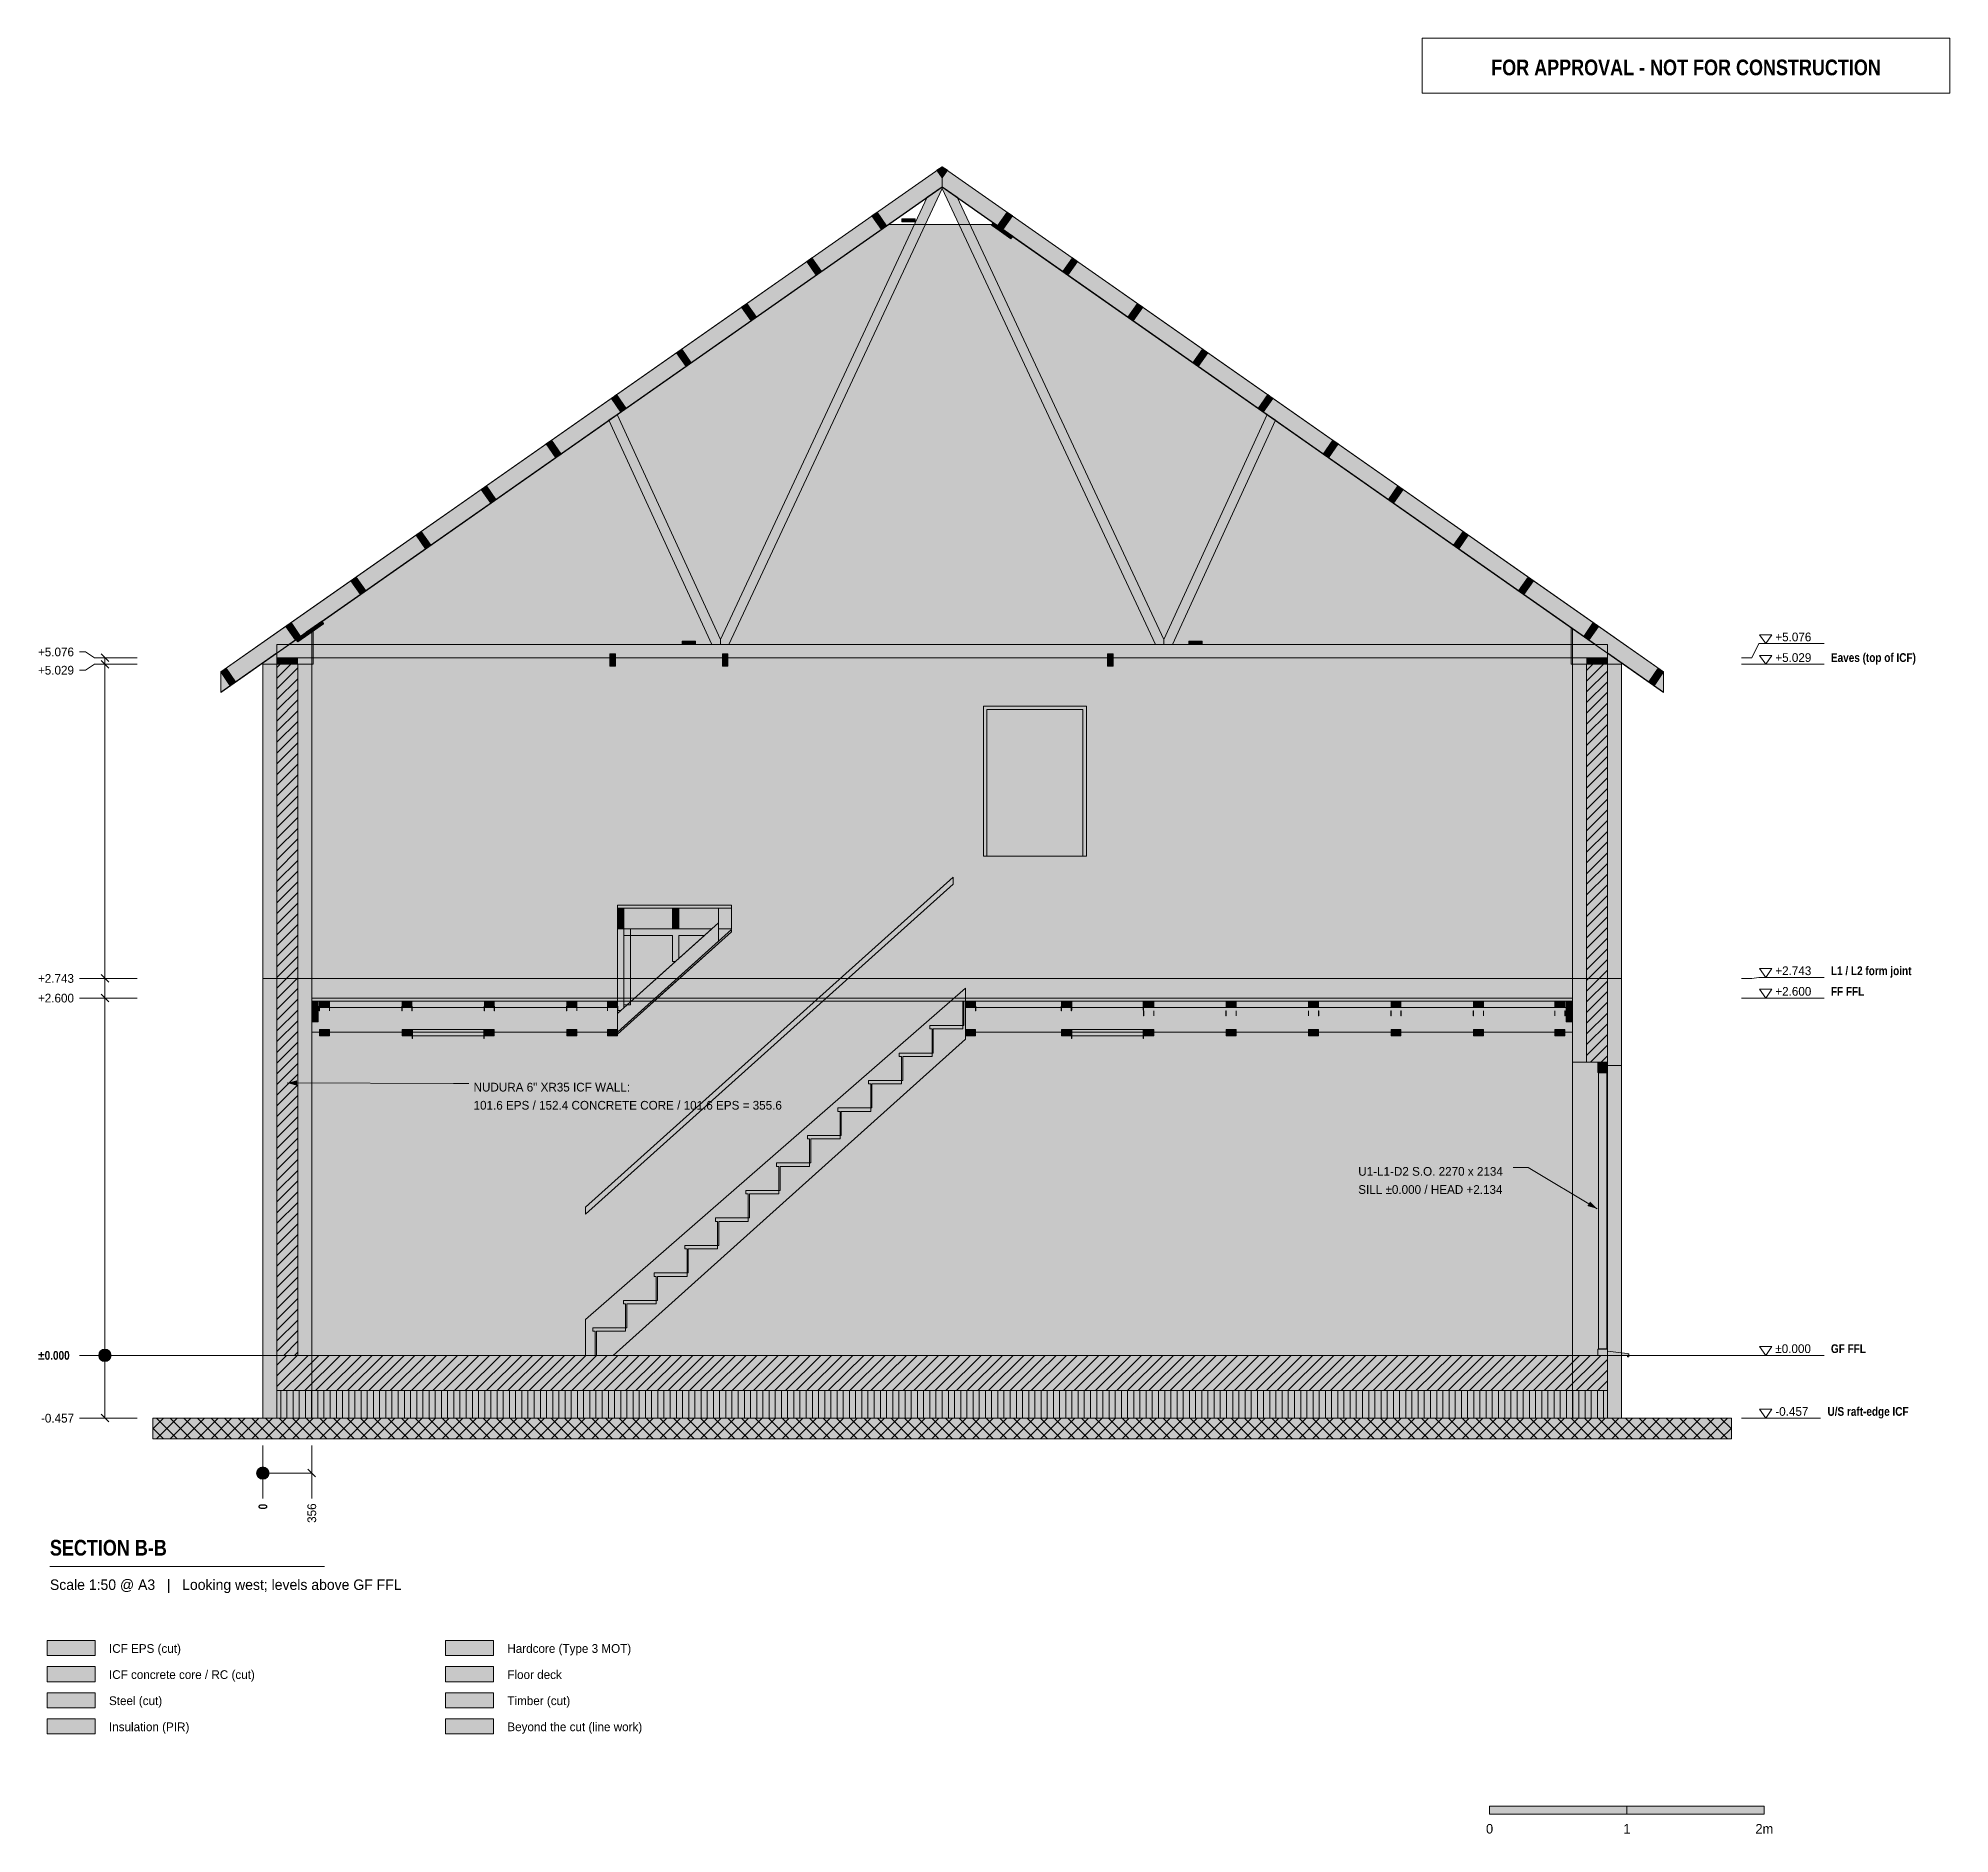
# Model space of a CAD drawing. Header units: millimetres. Extents: x -1635 to 12280, y -3481 to 9585.
import ezdxf
from ezdxf.enums import TextEntityAlignment as Align

# ---------------------------------------------------------------- set-up
doc = ezdxf.new("R2010")
doc.units = ezdxf.units.MM
doc.linetypes.add('DASHED', pattern=[1.524, 1.27, -0.254])
for name, color, linetype in [('FILL-C_BDBDBF', 7, 'Continuous'), ('FILL-C_CCB294', 7, 'Continuous'), ('FILL-EPS', 7, 'Continuous'), ('FILL-INK', 7, 'Continuous'), ('FILL-LIGHT', 7, 'Continuous'), ('FILL-MASONRY_FILL', 7, 'Continuous'), ('FILL-STEEL', 7, 'Continuous'), ('FILL-STEEL_GREY', 7, 'Continuous'), ('FILL-TIMBER', 7, 'Continuous'), ('FILL-WHITE', 7, 'Continuous'), ('LINE-C_BF9E33', 7, 'Continuous'), ('LINE-CORE', 7, 'Continuous'), ('LINE-INK', 7, 'Continuous'), ('LINE-RED', 7, 'Continuous'), ('LINE-STEEL-DASH', 7, 'DASHED'), ('LINE-STEEL_GREY', 7, 'Continuous'), ('LINE-TIMBER_DK', 7, 'Continuous'), ('TEXT-INK', 7, 'Continuous'), ('TEXT-RED', 7, 'Continuous'), ('TEXT-STEEL', 7, 'Continuous'), ('TEXT-STEEL_GREY', 7, 'Continuous')]:
    doc.layers.add(name, color=color, linetype=linetype)
doc.styles.add('OpenSansCondensed-Bold', font='OpenSansCondensed-Bold.ttf')

msp = doc.modelspace()

# ---------------------------------------------------------------- texts
at = {"layer": 'TEXT-INK'}
for s, p in [('+5.076', (-1637, 5087)), ('+5.076', (11010, 5196)), ('+5.029', (-1637, 4954)), ('+5.029', (11010, 5046)), ('+2.743', (11010, 2767)), ('+2.743', (-1637, 2711)), ('+2.600', (11010, 2617)), ('+2.600', (-1637, 2568)), ('NUDURA 6" XR35 ICF WALL:', (1534, 1920)), ('101.6 EPS / 152.4 CONCRETE CORE / 101.6 EPS = 355.6', (1534, 1788)), ('U1-L1-D2 S.O. 2270 x 2134', (7974, 1307)), ('SILL ±0.000 / HEAD +2.134', (7974, 1175)), ('±0.000', (11010, 17)), ('-0.457', (11010, -440)), ('-0.457', (-1615, -489)), ('ICF EPS (cut)', (-1120, -2165)), ('Hardcore (Type 3 MOT)', (1780, -2165)), ('ICF concrete core / RC (cut)', (-1120, -2355)), ('Floor deck', (1780, -2355)), ('Steel (cut)', (-1120, -2545)), ('Timber (cut)', (1780, -2545)), ('Insulation (PIR)', (-1120, -2735)), ('Beyond the cut (line work)', (1780, -2735))]:
    msp.add_text(s, height=63.5, dxfattribs=at).set_placement(p)
at = {"layer": 'TEXT-INK', "style": 'OpenSansCondensed-Bold'}
for s, height, p in [('±0.000', 63.5, (-1637, -32)), ('SECTION B-B', 114.3, (-1550, -1457))]:
    msp.add_text(s, height=height, dxfattribs=at).set_placement(p)
msp.add_text('0', height=63.5, rotation=90, dxfattribs=at).set_placement((32, -1121))
at = {"layer": 'TEXT-INK'}
msp.add_text('356', height=63.5, rotation=90, dxfattribs=at).set_placement((388, -1219))
for s, p in [('0', (8930, -3480)), ('1', (9930, -3480)), ('2m', (10930, -3480))]:
    msp.add_text(s, height=69.8, dxfattribs=at).set_placement(p, align=Align.CENTER)
at = {"layer": 'TEXT-RED', "style": 'OpenSansCondensed-Bold'}
msp.add_text('FOR APPROVAL - NOT FOR CONSTRUCTION', height=114.3, dxfattribs=at).set_placement((10360, 9315), align=Align.CENTER)
at = {"layer": 'TEXT-STEEL', "style": 'OpenSansCondensed-Bold'}
for s, p in [('Eaves (top of ICF)', (11415, 5046)), ('L1 / L2 form joint', (11415, 2767)), ('FF FFL', (11415, 2617)), ('GF FFL', (11415, 17)), ('U/S raft-edge ICF', (11390, -440))]:
    msp.add_text(s, height=63.5, dxfattribs=at).set_placement(p)
at = {"layer": 'TEXT-STEEL_GREY'}
msp.add_text('Scale 1:50 @ A3   |   Looking west; levels above GF FFL', height=76.2, dxfattribs=at).set_placement((-1550, -1707))

# ---------------------------------------------------------------- hatches: boundary and pattern name
at = {"layer": 'FILL-C_BDBDBF', "true_color": 0xbdbdbf}
h = msp.add_hatch(color=256, dxfattribs=at)
h.dxf.hatch_style = 1
h.paths.add_polyline_path([(254, 0), (161, 0), (102, 0), (102, 5029), (254, 5029)])
h = msp.add_hatch(color=256, dxfattribs=at)
h.dxf.hatch_style = 1
h.paths.add_polyline_path([(9788, 2134), (9636, 2134), (9636, 5029), (9788, 5029)])
h = msp.add_hatch(color=256, dxfattribs=at)
h.dxf.hatch_style = 1
h.paths.add_polyline_path([(9788, -457), (9788, -457), (9788, -41), (9788, 0), (9788, 0)])
h = msp.add_hatch(color=256, dxfattribs=at)
h.dxf.hatch_style = 1
h.paths.add_polyline_path([(-1570, -2375), (-1220, -2375), (-1220, -2265), (-1570, -2265)])
at = {"layer": 'FILL-C_CCB294', "true_color": 0xccb294}
h = msp.add_hatch(color=256, dxfattribs=at)
h.dxf.hatch_style = 1
h.paths.add_polyline_path([(102, 5029), (102, 5033), (102, 5076), (238, 5076), (252, 5076), (252, 5072), (252, 5029), (115, 5029)])
h = msp.add_hatch(color=256, dxfattribs=at)
h.dxf.hatch_style = 1
h.paths.add_polyline_path([(102, 5029), (102, 5033), (102, 5076), (238, 5076), (252, 5076), (252, 5072), (252, 5029), (115, 5029)])
h = msp.add_hatch(color=256, dxfattribs=at)
h.dxf.hatch_style = 1
h.paths.add_polyline_path([(9638, 5029), (9638, 5033), (9638, 5076), (9775, 5076), (9788, 5076), (9788, 5072), (9788, 5029), (9652, 5029)])
h = msp.add_hatch(color=256, dxfattribs=at)
h.dxf.hatch_style = 1
h.paths.add_polyline_path([(9638, 5029), (9638, 5033), (9638, 5076), (9775, 5076), (9788, 5076), (9788, 5072), (9788, 5029), (9652, 5029)])
at = {"layer": 'FILL-EPS', "true_color": 0xccffff}
h = msp.add_hatch(color=256, dxfattribs=at)
h.dxf.hatch_style = 1
h.paths.add_polyline_path([(0, 934), (0, 2462), (0, 2743), (0, 2820), (0, 3106), (0, 4266), (0, 4867), (0, 5029), (102, 5029), (102, 0), (102, 0), (102, -417), (102, -457), (93, -457), (0, -457), (0, -41), (0, 0)])
h = msp.add_hatch(color=256, dxfattribs=at)
h.dxf.hatch_style = 1
h.paths.add_polyline_path([(356, 5029), (356, 4998), (356, 4980), (356, 4961), (356, 4876), (356, 4248), (356, 3115), (356, 2743), (356, 2684), (356, 2633), (356, 2598), (356, 2468), (356, 1502), (356, 0), (254, 0), (254, 5029), (324, 5029)])
h = msp.add_hatch(color=256, dxfattribs=at)
h.dxf.hatch_style = 1
h.paths.add_polyline_path([(9534, 2743), (9534, 2819), (9534, 3288), (9534, 3883), (9534, 4804), (9534, 5029), (9636, 5029), (9636, 2134), (9548, 2134), (9534, 2134), (9534, 2147)])
h = msp.add_hatch(color=256, dxfattribs=at)
h.dxf.hatch_style = 1
h.paths.add_polyline_path([(9890, 5029), (9890, 4995), (9890, 4976), (9890, 4942), (9890, 4794), (9890, 3921), (9890, 3270), (9890, 2743), (9890, 2676), (9890, 2653), (9890, 2615), (9890, 2109), (9794, 2109), (9789, 2109), (9789, 2110), (9789, 2134), (9788, 2134), (9788, 5029), (9858, 5029)])
h = msp.add_hatch(color=256, dxfattribs=at)
h.dxf.hatch_style = 1
h.paths.add_polyline_path([(9890, 0), (9890, -417), (9890, -457), (9881, -457), (9788, -457), (9788, 0), (9881, 0)])
h = msp.add_hatch(color=256, dxfattribs=at)
h.dxf.hatch_style = 1
h.paths.add_polyline_path([(-1570, -2185), (-1220, -2185), (-1220, -2075), (-1570, -2075)])
at = {"layer": 'FILL-INK', "true_color": 0x1a1a1a}
h = msp.add_hatch(color=256, dxfattribs=at)
h.dxf.hatch_style = 1
h.paths.add_polyline_path([(413, 2513), (413, 2508), (412, 2508), (411, 2508), (411, 2513), (411, 2542), (412, 2542), (413, 2542)])
h = msp.add_hatch(color=256, dxfattribs=at)
h.dxf.hatch_style = 1
h.paths.add_polyline_path([(486, 2508), (485, 2508), (485, 2508), (485, 2513), (485, 2542), (486, 2542), (486, 2542), (486, 2513)])
h = msp.add_hatch(color=256, dxfattribs=at)
h.dxf.hatch_style = 1
h.paths.add_polyline_path([(1013, 2508), (1012, 2508), (1011, 2508), (1011, 2513), (1011, 2542), (1012, 2542), (1013, 2542), (1013, 2513)])
h = msp.add_hatch(color=256, dxfattribs=at)
h.dxf.hatch_style = 1
h.paths.add_polyline_path([(1086, 2513), (1086, 2508), (1085, 2508), (1085, 2508), (1085, 2513), (1085, 2542), (1086, 2542), (1086, 2542)])
h = msp.add_hatch(color=256, dxfattribs=at)
h.dxf.hatch_style = 1
h.paths.add_polyline_path([(1613, 2508), (1612, 2508), (1611, 2508), (1611, 2513), (1611, 2542), (1612, 2542), (1613, 2542), (1613, 2513)])
h = msp.add_hatch(color=256, dxfattribs=at)
h.dxf.hatch_style = 1
h.paths.add_polyline_path([(1686, 2508), (1685, 2508), (1685, 2508), (1685, 2513), (1685, 2542), (1686, 2542), (1686, 2542), (1686, 2513)])
h = msp.add_hatch(color=256, dxfattribs=at)
h.dxf.hatch_style = 1
h.paths.add_polyline_path([(2213, 2513), (2213, 2508), (2212, 2508), (2211, 2508), (2211, 2513), (2211, 2542), (2212, 2542), (2213, 2542)])
h = msp.add_hatch(color=256, dxfattribs=at)
h.dxf.hatch_style = 1
h.paths.add_polyline_path([(2286, 2508), (2285, 2508), (2285, 2508), (2285, 2513), (2285, 2542), (2286, 2542), (2286, 2542), (2286, 2513)])
h = msp.add_hatch(color=256, dxfattribs=at)
h.dxf.hatch_style = 1
h.paths.add_polyline_path([(2510, 2508), (2508, 2508), (2508, 2508), (2508, 2513), (2508, 2542), (2509, 2542), (2510, 2542), (2510, 2513)])
h = msp.add_hatch(color=256, dxfattribs=at)
h.dxf.hatch_style = 1
h.paths.add_polyline_path([(2583, 2508), (2582, 2508), (2581, 2508), (2581, 2513), (2581, 2542), (2583, 2542), (2583, 2542), (2583, 2513)])
h = msp.add_hatch(color=256, dxfattribs=at)
h.dxf.hatch_style = 1
h.paths.add_polyline_path([(5116, 2508), (5114, 2508), (5114, 2508), (5114, 2513), (5114, 2542), (5115, 2542), (5116, 2542), (5116, 2513)])
h = msp.add_hatch(color=256, dxfattribs=at)
h.dxf.hatch_style = 1
h.paths.add_polyline_path([(5189, 2508), (5188, 2508), (5188, 2508), (5188, 2513), (5188, 2542), (5189, 2542), (5189, 2542), (5189, 2513)])
h = msp.add_hatch(color=256, dxfattribs=at)
h.dxf.hatch_style = 1
h.paths.add_polyline_path([(5813, 2508), (5812, 2508), (5811, 2508), (5811, 2513), (5811, 2542), (5812, 2542), (5813, 2542), (5813, 2513)])
h = msp.add_hatch(color=256, dxfattribs=at)
h.dxf.hatch_style = 1
h.paths.add_polyline_path([(5886, 2508), (5885, 2508), (5885, 2508), (5885, 2513), (5885, 2542), (5886, 2542), (5886, 2542), (5886, 2513)])
h = msp.add_hatch(color=256, dxfattribs=at)
h.dxf.hatch_style = 1
h.paths.add_polyline_path([(6413, 2482), (6413, 2471), (6412, 2471), (6411, 2471), (6411, 2482), (6411, 2506), (6412, 2506), (6413, 2506)])
h = msp.add_hatch(color=256, dxfattribs=at)
h.dxf.hatch_style = 1
h.paths.add_polyline_path([(6486, 2471), (6485, 2471), (6485, 2471), (6485, 2482), (6485, 2506), (6485, 2506), (6486, 2506), (6486, 2482)])
h = msp.add_hatch(color=256, dxfattribs=at)
h.dxf.hatch_style = 1
h.paths.add_polyline_path([(7013, 2471), (7012, 2471), (7011, 2471), (7011, 2482), (7011, 2506), (7012, 2506), (7013, 2506), (7013, 2482)])
h = msp.add_hatch(color=256, dxfattribs=at)
h.dxf.hatch_style = 1
h.paths.add_polyline_path([(7086, 2482), (7086, 2471), (7085, 2471), (7085, 2471), (7085, 2482), (7085, 2506), (7085, 2506), (7086, 2506)])
h = msp.add_hatch(color=256, dxfattribs=at)
h.dxf.hatch_style = 1
h.paths.add_polyline_path([(7613, 2471), (7612, 2471), (7611, 2471), (7611, 2482), (7611, 2506), (7612, 2506), (7613, 2506), (7613, 2482)])
h = msp.add_hatch(color=256, dxfattribs=at)
h.dxf.hatch_style = 1
h.paths.add_polyline_path([(7686, 2471), (7685, 2471), (7685, 2471), (7685, 2482), (7685, 2506), (7685, 2506), (7686, 2506), (7686, 2482)])
h = msp.add_hatch(color=256, dxfattribs=at)
h.dxf.hatch_style = 1
h.paths.add_polyline_path([(8213, 2482), (8213, 2471), (8212, 2471), (8211, 2471), (8211, 2482), (8211, 2506), (8212, 2506), (8213, 2506)])
h = msp.add_hatch(color=256, dxfattribs=at)
h.dxf.hatch_style = 1
h.paths.add_polyline_path([(8286, 2471), (8285, 2471), (8285, 2471), (8285, 2482), (8285, 2506), (8285, 2506), (8286, 2506), (8286, 2482)])
h = msp.add_hatch(color=256, dxfattribs=at)
h.dxf.hatch_style = 1
h.paths.add_polyline_path([(8813, 2471), (8812, 2471), (8811, 2471), (8811, 2482), (8811, 2506), (8812, 2506), (8813, 2506), (8813, 2482)])
h = msp.add_hatch(color=256, dxfattribs=at)
h.dxf.hatch_style = 1
h.paths.add_polyline_path([(8886, 2471), (8885, 2471), (8885, 2471), (8885, 2482), (8885, 2506), (8885, 2506), (8886, 2506), (8886, 2482)])
h = msp.add_hatch(color=256, dxfattribs=at)
h.dxf.hatch_style = 1
h.paths.add_polyline_path([(9405, 2471), (9405, 2471), (9404, 2471), (9404, 2482), (9404, 2506), (9405, 2506), (9405, 2506), (9405, 2482)])
h = msp.add_hatch(color=256, dxfattribs=at)
h.dxf.hatch_style = 1
h.paths.add_polyline_path([(9479, 2471), (9478, 2471), (9477, 2471), (9477, 2482), (9477, 2506), (9478, 2506), (9479, 2506), (9479, 2482)])
at = {"layer": 'FILL-INK', "true_color": 0x1a1a1f}
h = msp.add_hatch(color=256, dxfattribs=at)
h.dxf.hatch_style = 1
h.paths.add_polyline_path([(178, 1982), (248, 2001), (248, 1963)])
h = msp.add_hatch(color=256, dxfattribs=at)
h.dxf.hatch_style = 1
h.paths.add_polyline_path([(9712, 1067), (9642, 1087), (9662, 1119)])
at = {"layer": 'FILL-INK', "true_color": 0x14141a}
h = msp.add_hatch(color=256, dxfattribs=at)
h.dxf.hatch_style = 1
h.paths.add_polyline_path([(8930, -3340), (9930, -3340), (9930, -3280), (8930, -3280)])
at = {"layer": 'FILL-LIGHT', "true_color": 0xcccccf}
h = msp.add_hatch(color=256, dxfattribs=at)
h.dxf.hatch_style = 1
h.paths.add_polyline_path([(1273, -257), (102, -257), (102, -226), (102, 0), (8617, 0), (9788, 0), (9788, -31), (9788, -257)])
at = {"layer": 'FILL-MASONRY_FILL', "true_color": 0xe0d9cc}
h = msp.add_hatch(color=256, dxfattribs=at)
h.dxf.hatch_style = 1
h.paths.add_polyline_path([(1531, -607), (-800, -607), (-800, -577), (-800, -457), (8359, -457), (10690, -457), (10690, -488), (10690, -607)])
h = msp.add_hatch(color=256, dxfattribs=at)
h.dxf.hatch_style = 1
h.paths.add_polyline_path([(1330, -2185), (1680, -2185), (1680, -2075), (1330, -2075)])
at = {"layer": 'FILL-STEEL', "true_color": 0x0d2973}
h = msp.add_hatch(color=256, dxfattribs=at)
h.dxf.hatch_style = 1
h.paths.add_polyline_path([(-1570, -2565), (-1220, -2565), (-1220, -2455), (-1570, -2455)])
at = {"layer": 'FILL-STEEL_GREY', "true_color": 0x737378}
h = msp.add_hatch(color=256, dxfattribs=at)
h.dxf.hatch_style = 1
h.paths.add_polyline_path([(2997, 3253), (2581, 3253), (2581, 3264), (2581, 3275), (2997, 3275), (3412, 3275), (3412, 3264), (3412, 3253)])
h = msp.add_hatch(color=256, dxfattribs=at)
h.dxf.hatch_style = 1
h.paths.add_polyline_path([(356, 2600), (610, 2600), (615, 2600), (2581, 2600), (2581, 2581), (2581, 2578), (615, 2578), (356, 2578), (356, 2598)])
h = msp.add_hatch(color=256, dxfattribs=at)
h.dxf.hatch_style = 1
h.paths.add_polyline_path([(5116, 2597), (5116, 2600), (5151, 2600), (5156, 2600), (5410, 2600), (7556, 2600), (7765, 2600), (9534, 2600), (9534, 2580), (9534, 2578), (9325, 2578), (7556, 2578), (7301, 2578), (5156, 2578), (5151, 2578), (5116, 2578)])
h = msp.add_hatch(color=256, dxfattribs=at)
h.dxf.hatch_style = 1
h.paths.add_polyline_path([(1330, -2375), (1680, -2375), (1680, -2265), (1330, -2265)])
at = {"layer": 'FILL-TIMBER', "true_color": 0xedd6a8}
h = msp.add_hatch(color=256, dxfattribs=at)
h.dxf.hatch_style = 1
h.paths.add_polyline_path([(4655, 8248), (4652, 8248), (4652, 8249), (4652, 8270), (4745, 8270), (4748, 8270), (4748, 8269), (4748, 8248)])
h = msp.add_hatch(color=256, dxfattribs=at)
h.dxf.hatch_style = 1
h.paths.add_polyline_path([(5334, 8205), (5333, 8205), (5345, 8223), (5345, 8223), (5346, 8223), (5459, 8144), (5458, 8144), (5446, 8126)])
h = msp.add_hatch(color=256, dxfattribs=at)
h.dxf.hatch_style = 1
h.paths.add_polyline_path([(331, 5246), (329, 5245), (329, 5245), (317, 5263), (319, 5264), (430, 5342), (442, 5324), (442, 5324)])
h = msp.add_hatch(color=256, dxfattribs=at)
h.dxf.hatch_style = 1
h.paths.add_polyline_path([(3056, 5174), (3052, 5174), (3052, 5174), (3052, 5196), (3145, 5196), (3149, 5196), (3149, 5195), (3149, 5174)])
h = msp.add_hatch(color=256, dxfattribs=at)
h.dxf.hatch_style = 1
h.paths.add_polyline_path([(6745, 5174), (6741, 5174), (6741, 5174), (6741, 5196), (6834, 5196), (6838, 5196), (6838, 5195), (6838, 5174)])
h = msp.add_hatch(color=256, dxfattribs=at)
h.dxf.hatch_style = 1
h.paths.add_polyline_path([(2581, 3178), (2581, 3253), (2605, 3253), (2628, 3253), (2628, 3178), (2628, 3103), (2605, 3103), (2581, 3103)])
h = msp.add_hatch(color=256, dxfattribs=at)
h.dxf.hatch_style = 1
h.paths.add_polyline_path([(2676, 2551), (2676, 2572), (3217, 3057), (3318, 3148), (3318, 3178), (3318, 3253), (3366, 3253), (3412, 3253), (3412, 3178), (3412, 3103), (3365, 3103), (3318, 3103), (3318, 3014), (2683, 2445), (2581, 2353), (2581, 2372), (2581, 2487), (2652, 2551)])
h = msp.add_hatch(color=256, dxfattribs=at)
h.dxf.hatch_style = 1
h.paths.add_polyline_path([(2981, 3253), (3005, 3253), (3028, 3253), (3028, 3178), (3028, 3103), (3005, 3103), (2981, 3103), (2981, 3178)])
h = msp.add_hatch(color=256, dxfattribs=at)
h.dxf.hatch_style = 1
h.paths.add_polyline_path([(2997, 2710), (2581, 2338), (2581, 2346), (2581, 2353), (2997, 2726), (3412, 3098), (3412, 3091), (3412, 3083)])
h = msp.add_hatch(color=256, dxfattribs=at)
h.dxf.hatch_style = 1
h.paths.add_polyline_path([(2669, 3103), (2676, 3103), (2676, 3027), (2676, 2572), (2652, 2551), (2635, 2551), (2628, 2551), (2628, 2627), (2628, 3103)])
h = msp.add_hatch(color=256, dxfattribs=at)
h.dxf.hatch_style = 1
h.paths.add_polyline_path([(399, 2578), (403, 2578), (403, 2566), (403, 2428), (359, 2428), (356, 2428), (356, 2440), (356, 2578)])
h = msp.add_hatch(color=256, dxfattribs=at)
h.dxf.hatch_style = 1
h.paths.add_polyline_path([(485, 2578), (485, 2568), (485, 2531), (429, 2531), (413, 2531), (413, 2541), (413, 2578), (469, 2578)])
h = msp.add_hatch(color=256, dxfattribs=at)
h.dxf.hatch_style = 1
h.paths.add_polyline_path([(1085, 2578), (1085, 2568), (1085, 2531), (1029, 2531), (1013, 2531), (1013, 2541), (1013, 2578), (1069, 2578)])
h = msp.add_hatch(color=256, dxfattribs=at)
h.dxf.hatch_style = 1
h.paths.add_polyline_path([(1685, 2578), (1685, 2568), (1685, 2531), (1629, 2531), (1613, 2531), (1613, 2541), (1613, 2578), (1669, 2578)])
h = msp.add_hatch(color=256, dxfattribs=at)
h.dxf.hatch_style = 1
h.paths.add_polyline_path([(2285, 2578), (2285, 2568), (2285, 2531), (2229, 2531), (2213, 2531), (2213, 2541), (2213, 2578), (2269, 2578)])
h = msp.add_hatch(color=256, dxfattribs=at)
h.dxf.hatch_style = 1
h.paths.add_polyline_path([(2581, 2578), (2581, 2568), (2581, 2531), (2525, 2531), (2510, 2531), (2510, 2541), (2510, 2578), (2566, 2578)])
h = msp.add_hatch(color=256, dxfattribs=at)
h.dxf.hatch_style = 1
h.paths.add_polyline_path([(5095, 2489), (5095, 2578), (5099, 2578), (5104, 2578), (5104, 2489), (5104, 2400), (5099, 2400), (5095, 2400)])
h = msp.add_hatch(color=256, dxfattribs=at)
h.dxf.hatch_style = 1
h.paths.add_polyline_path([(5188, 2578), (5188, 2568), (5188, 2531), (5131, 2531), (5116, 2531), (5116, 2541), (5116, 2578), (5172, 2578)])
h = msp.add_hatch(color=256, dxfattribs=at)
h.dxf.hatch_style = 1
h.paths.add_polyline_path([(5869, 2578), (5885, 2578), (5885, 2568), (5885, 2531), (5829, 2531), (5813, 2531), (5813, 2541), (5813, 2578)])
h = msp.add_hatch(color=256, dxfattribs=at)
h.dxf.hatch_style = 1
h.paths.add_polyline_path([(6485, 2578), (6485, 2574), (6485, 2531), (6419, 2531), (6413, 2531), (6413, 2535), (6413, 2578), (6478, 2578)])
h = msp.add_hatch(color=256, dxfattribs=at)
h.dxf.hatch_style = 1
h.paths.add_polyline_path([(7085, 2578), (7085, 2574), (7085, 2531), (7019, 2531), (7013, 2531), (7013, 2535), (7013, 2578), (7078, 2578)])
h = msp.add_hatch(color=256, dxfattribs=at)
h.dxf.hatch_style = 1
h.paths.add_polyline_path([(7685, 2578), (7685, 2574), (7685, 2531), (7619, 2531), (7613, 2531), (7613, 2535), (7613, 2578), (7678, 2578)])
h = msp.add_hatch(color=256, dxfattribs=at)
h.dxf.hatch_style = 1
h.paths.add_polyline_path([(8285, 2578), (8285, 2574), (8285, 2531), (8219, 2531), (8213, 2531), (8213, 2535), (8213, 2578), (8278, 2578)])
h = msp.add_hatch(color=256, dxfattribs=at)
h.dxf.hatch_style = 1
h.paths.add_polyline_path([(8885, 2578), (8885, 2574), (8885, 2531), (8819, 2531), (8813, 2531), (8813, 2535), (8813, 2578), (8878, 2578)])
h = msp.add_hatch(color=256, dxfattribs=at)
h.dxf.hatch_style = 1
h.paths.add_polyline_path([(9477, 2578), (9477, 2574), (9477, 2531), (9412, 2531), (9405, 2531), (9405, 2535), (9405, 2578), (9471, 2578)])
h = msp.add_hatch(color=256, dxfattribs=at)
h.dxf.hatch_style = 1
h.paths.add_polyline_path([(9534, 2578), (9534, 2566), (9534, 2428), (9491, 2428), (9487, 2428), (9487, 2440), (9487, 2578), (9531, 2578)])
h = msp.add_hatch(color=256, dxfattribs=at)
h.dxf.hatch_style = 1
h.paths.add_polyline_path([(470, 2372), (485, 2372), (485, 2362), (485, 2325), (427, 2325), (413, 2325), (413, 2335), (413, 2372)])
h = msp.add_hatch(color=256, dxfattribs=at)
h.dxf.hatch_style = 1
h.paths.add_polyline_path([(1085, 2372), (1085, 2362), (1085, 2325), (1027, 2325), (1013, 2325), (1013, 2335), (1013, 2372), (1070, 2372)])
h = msp.add_hatch(color=256, dxfattribs=at)
h.dxf.hatch_style = 1
h.paths.add_polyline_path([(1685, 2372), (1685, 2362), (1685, 2325), (1627, 2325), (1613, 2325), (1613, 2335), (1613, 2372), (1670, 2372)])
h = msp.add_hatch(color=256, dxfattribs=at)
h.dxf.hatch_style = 1
h.paths.add_polyline_path([(2285, 2372), (2285, 2362), (2285, 2325), (2227, 2325), (2213, 2325), (2213, 2335), (2213, 2372), (2270, 2372)])
h = msp.add_hatch(color=256, dxfattribs=at)
h.dxf.hatch_style = 1
h.paths.add_polyline_path([(2581, 2372), (2581, 2362), (2581, 2325), (2524, 2325), (2510, 2325), (2510, 2335), (2510, 2372), (2567, 2372)])
h = msp.add_hatch(color=256, dxfattribs=at)
h.dxf.hatch_style = 1
h.paths.add_polyline_path([(4872, 2287), (4872, 2375), (4855, 2375), (4855, 2387), (4855, 2400), (4975, 2400), (5095, 2400), (5095, 2388), (5095, 2375), (4975, 2375), (4880, 2375), (4880, 2288), (4880, 2200), (4876, 2200), (4872, 2200)])
h = msp.add_hatch(color=256, dxfattribs=at)
h.dxf.hatch_style = 1
h.paths.add_polyline_path([(5188, 2372), (5188, 2362), (5188, 2325), (5130, 2325), (5116, 2325), (5116, 2335), (5116, 2372), (5173, 2372)])
h = msp.add_hatch(color=256, dxfattribs=at)
h.dxf.hatch_style = 1
h.paths.add_polyline_path([(5885, 2372), (5885, 2362), (5885, 2325), (5827, 2325), (5813, 2325), (5813, 2335), (5813, 2372), (5870, 2372)])
h = msp.add_hatch(color=256, dxfattribs=at)
h.dxf.hatch_style = 1
h.paths.add_polyline_path([(6479, 2372), (6485, 2372), (6485, 2368), (6485, 2325), (6419, 2325), (6413, 2325), (6413, 2329), (6413, 2372)])
h = msp.add_hatch(color=256, dxfattribs=at)
h.dxf.hatch_style = 1
h.paths.add_polyline_path([(7085, 2372), (7085, 2368), (7085, 2325), (7019, 2325), (7013, 2325), (7013, 2329), (7013, 2372), (7079, 2372)])
h = msp.add_hatch(color=256, dxfattribs=at)
h.dxf.hatch_style = 1
h.paths.add_polyline_path([(7685, 2372), (7685, 2368), (7685, 2325), (7619, 2325), (7613, 2325), (7613, 2329), (7613, 2372), (7679, 2372)])
h = msp.add_hatch(color=256, dxfattribs=at)
h.dxf.hatch_style = 1
h.paths.add_polyline_path([(8285, 2372), (8285, 2368), (8285, 2325), (8219, 2325), (8213, 2325), (8213, 2329), (8213, 2372), (8279, 2372)])
h = msp.add_hatch(color=256, dxfattribs=at)
h.dxf.hatch_style = 1
h.paths.add_polyline_path([(8885, 2372), (8885, 2368), (8885, 2325), (8819, 2325), (8813, 2325), (8813, 2329), (8813, 2372), (8879, 2372)])
h = msp.add_hatch(color=256, dxfattribs=at)
h.dxf.hatch_style = 1
h.paths.add_polyline_path([(9477, 2372), (9477, 2368), (9477, 2325), (9411, 2325), (9405, 2325), (9405, 2329), (9405, 2372), (9471, 2372)])
h = msp.add_hatch(color=256, dxfattribs=at)
h.dxf.hatch_style = 1
h.paths.add_polyline_path([(4648, 2087), (4648, 2175), (4632, 2175), (4632, 2187), (4632, 2200), (4752, 2200), (4872, 2200), (4872, 2188), (4872, 2175), (4752, 2175), (4658, 2175), (4658, 2088), (4658, 2000), (4653, 2000), (4648, 2000)])
h = msp.add_hatch(color=256, dxfattribs=at)
h.dxf.hatch_style = 1
h.paths.add_polyline_path([(9785, 2129), (9788, 2129), (9788, 2126), (9788, 2059), (9722, 2059), (9718, 2059), (9718, 2063), (9718, 2129)])
h = msp.add_hatch(color=256, dxfattribs=at)
h.dxf.hatch_style = 1
h.paths.add_polyline_path([(4426, 1887), (4426, 1975), (4410, 1975), (4410, 1987), (4410, 2000), (4529, 2000), (4648, 2000), (4648, 1988), (4648, 1975), (4529, 1975), (4434, 1975), (4434, 1888), (4434, 1800), (4430, 1800), (4426, 1800)])
h = msp.add_hatch(color=256, dxfattribs=at)
h.dxf.hatch_style = 1
h.paths.add_polyline_path([(9722, 1208), (9722, 1981), (9722, 1990), (9722, 2056), (9777, 2056), (9784, 2056), (9784, 2047), (9784, 1981), (9784, 997), (9784, 223), (9784, 201), (9784, 48), (9730, 48), (9722, 48), (9722, 70), (9722, 223)])
h = msp.add_hatch(color=256, dxfattribs=at)
h.dxf.hatch_style = 1
h.paths.add_polyline_path([(4202, 1687), (4202, 1775), (4186, 1775), (4186, 1787), (4186, 1800), (4306, 1800), (4426, 1800), (4426, 1788), (4426, 1775), (4306, 1775), (4211, 1775), (4211, 1688), (4211, 1600), (4207, 1600), (4202, 1600)])
h = msp.add_hatch(color=256, dxfattribs=at)
h.dxf.hatch_style = 1
h.paths.add_polyline_path([(3980, 1487), (3980, 1575), (3964, 1575), (3964, 1587), (3964, 1600), (4083, 1600), (4202, 1600), (4202, 1588), (4202, 1575), (4083, 1575), (3989, 1575), (3989, 1488), (3989, 1400), (3984, 1400), (3980, 1400)])
h = msp.add_hatch(color=256, dxfattribs=at)
h.dxf.hatch_style = 1
h.paths.add_polyline_path([(3756, 1287), (3756, 1375), (3740, 1375), (3740, 1387), (3740, 1400), (3860, 1400), (3980, 1400), (3980, 1388), (3980, 1375), (3860, 1375), (3766, 1375), (3766, 1288), (3766, 1200), (3761, 1200), (3756, 1200)])
h = msp.add_hatch(color=256, dxfattribs=at)
h.dxf.hatch_style = 1
h.paths.add_polyline_path([(3533, 1087), (3533, 1175), (3517, 1175), (3517, 1187), (3517, 1200), (3637, 1200), (3756, 1200), (3756, 1188), (3756, 1175), (3637, 1175), (3542, 1175), (3542, 1088), (3542, 1000), (3538, 1000), (3533, 1000)])
h = msp.add_hatch(color=256, dxfattribs=at)
h.dxf.hatch_style = 1
h.paths.add_polyline_path([(3310, 887), (3310, 975), (3294, 975), (3294, 987), (3294, 1000), (3414, 1000), (3533, 1000), (3533, 988), (3533, 975), (3414, 975), (3320, 975), (3320, 888), (3320, 800), (3315, 800), (3310, 800)])
h = msp.add_hatch(color=256, dxfattribs=at)
h.dxf.hatch_style = 1
h.paths.add_polyline_path([(3088, 687), (3088, 775), (3071, 775), (3071, 787), (3071, 800), (3191, 800), (3310, 800), (3310, 788), (3310, 775), (3191, 775), (3097, 775), (3097, 688), (3097, 600), (3092, 600), (3088, 600)])
h = msp.add_hatch(color=256, dxfattribs=at)
h.dxf.hatch_style = 1
h.paths.add_polyline_path([(2864, 487), (2864, 575), (2848, 575), (2848, 587), (2848, 600), (2968, 600), (3088, 600), (3088, 588), (3088, 575), (2968, 575), (2874, 575), (2874, 488), (2874, 400), (2869, 400), (2864, 400)])
h = msp.add_hatch(color=256, dxfattribs=at)
h.dxf.hatch_style = 1
h.paths.add_polyline_path([(2641, 287), (2641, 375), (2625, 375), (2625, 387), (2625, 400), (2745, 400), (2864, 400), (2864, 388), (2864, 375), (2745, 375), (2650, 375), (2650, 288), (2650, 200), (2646, 200), (2641, 200)])
h = msp.add_hatch(color=256, dxfattribs=at)
h.dxf.hatch_style = 1
h.paths.add_polyline_path([(2402, 175), (2402, 187), (2402, 200), (2522, 200), (2641, 200), (2641, 188), (2641, 175), (2522, 175), (2428, 175), (2428, 88), (2428, 0), (2423, 0), (2419, 0), (2419, 87), (2419, 175)])
h = msp.add_hatch(color=256, dxfattribs=at)
h.dxf.hatch_style = 1
h.paths.add_polyline_path([(9718, 30), (9718, 45), (9787, 45), (9788, 45), (9788, 45), (9788, 30), (9931, 13), (9937, 12), (9943, 12), (9943, 12), (9943, 11), (9943, -12), (9934, -12), (9933, -12), (9933, -11), (9933, 0), (9727, 0), (9718, 0), (9718, 1), (9718, 30)])
at = {"layer": 'FILL-TIMBER', "true_color": 0xfced9e}
h = msp.add_hatch(color=256, dxfattribs=at)
h.dxf.hatch_style = 1
h.paths.add_polyline_path([(9788, -457), (1273, -457), (102, -457), (102, -445), (102, -357), (102, -345), (102, -257), (8617, -257), (9788, -257), (9788, -269), (9788, -357), (9788, -369)])
at = {"layer": 'FILL-TIMBER', "true_color": 0xedd6a8}
h = msp.add_hatch(color=256, dxfattribs=at)
h.dxf.hatch_style = 1
h.paths.add_polyline_path([(1330, -2565), (1680, -2565), (1680, -2455), (1330, -2455)])
at = {"layer": 'FILL-TIMBER', "true_color": 0xfced9e}
h = msp.add_hatch(color=256, dxfattribs=at)
h.dxf.hatch_style = 1
h.paths.add_polyline_path([(-1570, -2755), (-1220, -2755), (-1220, -2645), (-1570, -2645)])
at = {"layer": 'FILL-WHITE', "true_color": 0xffffff}
h = msp.add_hatch(color=256, dxfattribs=at)
h.dxf.hatch_style = 1
h.paths.add_polyline_path([(-307, 4973), (-307, 4973), (-307, 4973), (4945, 8650), (4945, 8502), (4945, 8502), (4945, 8502), (4945, 8502), (-307, 4824), (-307, 4973), (-307, 4973)])
h = msp.add_hatch(color=256, dxfattribs=at)
h.dxf.hatch_style = 1
h.paths.add_polyline_path([(-307, 4824), (-307, 4973), (4945, 8650), (4945, 8650), (4945, 8650), (4945, 8650), (4945, 8502), (-307, 4824), (-307, 4824)])
h = msp.add_hatch(color=256, dxfattribs=at)
h.dxf.hatch_style = 1
h.paths.add_polyline_path([(-307, 4973), (4945, 8650), (4945, 8650), (4945, 8650), (4945, 8650), (4945, 8502), (-307, 4824), (-307, 4824), (-307, 4824)])
h = msp.add_hatch(color=256, dxfattribs=at)
h.dxf.hatch_style = 1
h.paths.add_polyline_path([(-307, 4973), (-307, 4973), (-307, 4973), (4945, 8650), (4945, 8502), (4945, 8502), (4945, 8502), (4945, 8502), (-307, 4824), (-307, 4973), (-307, 4973)])
h = msp.add_hatch(color=256, dxfattribs=at)
h.dxf.hatch_style = 1
h.paths.add_polyline_path([(-307, 4973), (102, 5259), (4945, 8650), (4945, 8504), (188, 5173), (102, 5173), (102, 5113), (-307, 4826)])
h = msp.add_hatch(color=256, dxfattribs=at)
h.dxf.hatch_style = 1
h.paths.add_polyline_path([(-307, 4973), (-307, 4973), (4945, 8650), (4945, 8504), (188, 5173), (102, 5173), (102, 5113), (102, 5113), (102, 5113), (102, 5113), (-307, 4826), (-307, 4973), (-307, 4973)])
h = msp.add_hatch(color=256, dxfattribs=at)
h.dxf.hatch_style = 1
h.paths.add_polyline_path([(4906, 8624), (4945, 8650), (4945, 8569)])
h = msp.add_hatch(color=256, dxfattribs=at)
h.dxf.hatch_style = 1
h.paths.add_polyline_path([(4945, 8569), (4906, 8624), (4945, 8650)])
h = msp.add_hatch(color=256, dxfattribs=at)
h.dxf.hatch_style = 1
h.paths.add_polyline_path([(4945, 8650), (4945, 8650), (9788, 5259), (9788, 5259), (9788, 5259), (10197, 4973), (10197, 4973), (10197, 4973), (10197, 4826), (10197, 4826), (10197, 4826), (10197, 4826), (9788, 5113), (9788, 5173), (9702, 5173), (9702, 5173), (4945, 8504), (4945, 8650), (4944, 8651)])
h = msp.add_hatch(color=256, dxfattribs=at)
h.dxf.hatch_style = 1
h.paths.add_polyline_path([(4946, 8651), (4946, 8651), (4946, 8651), (4946, 8651), (4945, 8650)])
h = msp.add_hatch(color=256, dxfattribs=at)
h.dxf.hatch_style = 1
h.paths.add_polyline_path([(4945, 8502), (4945, 8650), (10197, 4973), (10197, 4973), (10197, 4973), (10197, 4824), (4945, 8502), (4945, 8502), (4945, 8502)])
h = msp.add_hatch(color=256, dxfattribs=at)
h.dxf.hatch_style = 1
h.paths.add_polyline_path([(4945, 8502), (4945, 8650), (10197, 4973), (10197, 4973), (10197, 4973), (10197, 4824), (4945, 8502), (4945, 8502), (4945, 8502)])
h = msp.add_hatch(color=256, dxfattribs=at)
h.dxf.hatch_style = 1
h.paths.add_polyline_path([(4945, 8569), (4945, 8650), (4983, 8624)])
h = msp.add_hatch(color=256, dxfattribs=at)
h.dxf.hatch_style = 1
h.paths.add_polyline_path([(4945, 8569), (4945, 8650), (4983, 8624)])
h = msp.add_hatch(color=256, dxfattribs=at)
h.dxf.hatch_style = 1
h.paths.add_polyline_path([(4945, 8502), (4945, 8650), (10197, 4973), (10197, 4973), (10197, 4973), (10197, 4824), (4945, 8502), (4945, 8502), (4945, 8502)])
h = msp.add_hatch(color=256, dxfattribs=at)
h.dxf.hatch_style = 1
h.paths.add_polyline_path([(4945, 8502), (4945, 8650), (10197, 4973), (10197, 4973), (10197, 4973), (10197, 4824), (4945, 8502), (4945, 8502), (4945, 8502)])
h = msp.add_hatch(color=256, dxfattribs=at)
h.dxf.hatch_style = 1
h.paths.add_polyline_path([(4945, 8650), (9788, 5259), (9788, 5259), (10197, 4973), (10197, 4973), (10197, 4973), (10197, 4826), (9788, 5113), (9788, 5113), (9788, 5173), (9702, 5173), (9702, 5173), (9702, 5173), (4945, 8504)])
h = msp.add_hatch(color=256, dxfattribs=at)
h.dxf.hatch_style = 1
h.paths.add_polyline_path([(4835, 8427), (4945, 8504), (4945, 8492), (3393, 5173), (3331, 5173), (3331, 5210)])
h = msp.add_hatch(color=256, dxfattribs=at)
h.dxf.hatch_style = 1
h.paths.add_polyline_path([(4835, 8427), (4945, 8504), (4945, 8492), (3393, 5173), (3331, 5173), (3331, 5210)])
h = msp.add_hatch(color=256, dxfattribs=at)
h.dxf.hatch_style = 1
h.paths.add_polyline_path([(4945, 8504), (5055, 8427), (6559, 5210), (6559, 5173), (6497, 5173), (4945, 8492)])
h = msp.add_hatch(color=256, dxfattribs=at)
h.dxf.hatch_style = 1
h.paths.add_polyline_path([(5055, 8427), (5055, 8427), (5055, 8427), (5055, 8427), (6559, 5210), (6559, 5210), (6559, 5210), (6559, 5210), (6559, 5173), (6497, 5173), (6497, 5173), (6497, 5173), (6497, 5173), (4945, 8492), (4945, 8504)])
h = msp.add_hatch(color=256, dxfattribs=at)
h.dxf.hatch_style = 1
h.paths.add_polyline_path([(356, 5288), (4557, 8230), (5333, 8230), (5333, 8230), (5333, 8230), (9534, 5288), (9534, 5288), (9534, 2743), (9534, 2743), (356, 2743)])
h.paths.add_polyline_path([(5970, 3633), (5970, 4700), (5270, 4700), (5270, 3633)], flags=0)
h = msp.add_hatch(color=256, dxfattribs=at)
h.dxf.hatch_style = 1
h.paths.add_polyline_path([(356, 5029), (366, 5029), (366, 5295), (4557, 8230), (4557, 8230), (4557, 8230), (5333, 8230), (5333, 8230), (5388, 8191), (5429, 8163), (5429, 8162), (9488, 5321), (9524, 5295), (9524, 5029), (9534, 5029), (9534, 2743), (9534, 2743), (356, 2743)])
h.paths.add_polyline_path([(5995, 3633), (5995, 4725), (5993, 4725), (5993, 4725), (5245, 4725), (5245, 3633)], flags=0)
h = msp.add_hatch(color=256, dxfattribs=at)
h.dxf.hatch_style = 1
h.paths.add_polyline_path([(4471, 8319), (4471, 8319), (4541, 8219), (4503, 8192), (4503, 8192), (4503, 8192), (4433, 8292), (4471, 8319), (4471, 8319)])
h = msp.add_hatch(color=256, dxfattribs=at)
h.dxf.hatch_style = 1
h.paths.add_polyline_path([(4471, 8319), (4471, 8319), (4541, 8219), (4503, 8192), (4503, 8192), (4503, 8192), (4433, 8292), (4471, 8319), (4471, 8319)])
h = msp.add_hatch(color=256, dxfattribs=at)
h.dxf.hatch_style = 1
h.paths.add_polyline_path([(4557, 8230), (4557, 8230), (4557, 8230), (4558, 8231), (4557, 8230)])
h = msp.add_hatch(color=256, dxfattribs=at)
h.dxf.hatch_style = 1
h.paths.add_polyline_path([(4652, 8270), (4748, 8270), (4748, 8270), (4748, 8248), (4652, 8248), (4652, 8248)])
h = msp.add_hatch(color=256, dxfattribs=at)
h.dxf.hatch_style = 1
h.paths.add_polyline_path([(5373, 8204), (5360, 8186), (5304, 8225), (5317, 8243)])
h = msp.add_hatch(color=256, dxfattribs=at)
h.dxf.hatch_style = 1
h.paths.add_polyline_path([(5304, 8225), (5317, 8243), (5317, 8243), (5345, 8223), (5345, 8223), (5345, 8223), (5345, 8223), (5345, 8223), (5333, 8205), (5304, 8225), (5304, 8225), (5304, 8225), (5304, 8225)])
h = msp.add_hatch(color=256, dxfattribs=at)
h.dxf.hatch_style = 1
h.paths.add_polyline_path([(5349, 8219), (5419, 8319), (5419, 8319), (5419, 8319), (5419, 8319), (5457, 8292), (5387, 8192), (5387, 8192), (5387, 8192)])
h = msp.add_hatch(color=256, dxfattribs=at)
h.dxf.hatch_style = 1
h.paths.add_polyline_path([(5349, 8219), (5419, 8319), (5419, 8319), (5419, 8319), (5419, 8319), (5457, 8292), (5387, 8192), (5387, 8192), (5387, 8192)])
h = msp.add_hatch(color=256, dxfattribs=at)
h.dxf.hatch_style = 1
h.paths.add_polyline_path([(5459, 8144), (5459, 8144), (5459, 8144), (5458, 8143), (5446, 8126), (5360, 8186), (5373, 8204)])
h = msp.add_hatch(color=256, dxfattribs=at)
h.dxf.hatch_style = 1
h.paths.add_polyline_path([(3997, 7987), (3997, 7987), (4067, 7887), (4029, 7860), (4029, 7860), (4029, 7860), (3959, 7960), (3997, 7987)])
h = msp.add_hatch(color=256, dxfattribs=at)
h.dxf.hatch_style = 1
h.paths.add_polyline_path([(3997, 7987), (3997, 7987), (4067, 7887), (4029, 7860), (4029, 7860), (4029, 7860), (3959, 7960), (3997, 7987)])
h = msp.add_hatch(color=256, dxfattribs=at)
h.dxf.hatch_style = 1
h.paths.add_polyline_path([(5823, 7887), (5893, 7987), (5931, 7960), (5861, 7860)])
h = msp.add_hatch(color=256, dxfattribs=at)
h.dxf.hatch_style = 1
h.paths.add_polyline_path([(5823, 7887), (5893, 7987), (5931, 7960), (5861, 7860)])
h = msp.add_hatch(color=256, dxfattribs=at)
h.dxf.hatch_style = 1
h.paths.add_polyline_path([(3523, 7655), (3523, 7655), (3593, 7555), (3555, 7528), (3555, 7528), (3555, 7528), (3485, 7628), (3523, 7655)])
h = msp.add_hatch(color=256, dxfattribs=at)
h.dxf.hatch_style = 1
h.paths.add_polyline_path([(3523, 7655), (3523, 7655), (3593, 7555), (3555, 7528), (3555, 7528), (3555, 7528), (3485, 7628), (3523, 7655)])
h = msp.add_hatch(color=256, dxfattribs=at)
h.dxf.hatch_style = 1
h.paths.add_polyline_path([(6297, 7555), (6367, 7655), (6367, 7655), (6367, 7655), (6405, 7628), (6335, 7528), (6335, 7528), (6335, 7528)])
h = msp.add_hatch(color=256, dxfattribs=at)
h.dxf.hatch_style = 1
h.paths.add_polyline_path([(6297, 7555), (6367, 7655), (6367, 7655), (6367, 7655), (6405, 7628), (6335, 7528), (6335, 7528), (6335, 7528)])
h = msp.add_hatch(color=256, dxfattribs=at)
h.dxf.hatch_style = 1
h.paths.add_polyline_path([(3119, 7223), (3081, 7196), (3011, 7296), (3049, 7323)])
h = msp.add_hatch(color=256, dxfattribs=at)
h.dxf.hatch_style = 1
h.paths.add_polyline_path([(3119, 7223), (3081, 7196), (3011, 7296), (3049, 7323)])
h = msp.add_hatch(color=256, dxfattribs=at)
h.dxf.hatch_style = 1
h.paths.add_polyline_path([(6771, 7223), (6841, 7323), (6841, 7323), (6841, 7323), (6879, 7296), (6809, 7196), (6809, 7196), (6809, 7196)])
h = msp.add_hatch(color=256, dxfattribs=at)
h.dxf.hatch_style = 1
h.paths.add_polyline_path([(6771, 7223), (6841, 7323), (6841, 7323), (6841, 7323), (6879, 7296), (6809, 7196), (6809, 7196), (6809, 7196)])
h = msp.add_hatch(color=256, dxfattribs=at)
h.dxf.hatch_style = 1
h.paths.add_polyline_path([(2575, 6991), (2575, 6991), (2645, 6891), (2607, 6864), (2607, 6864), (2607, 6864), (2537, 6964), (2575, 6991)])
h = msp.add_hatch(color=256, dxfattribs=at)
h.dxf.hatch_style = 1
h.paths.add_polyline_path([(2575, 6991), (2575, 6991), (2645, 6891), (2607, 6864), (2607, 6864), (2607, 6864), (2537, 6964), (2575, 6991)])
h = msp.add_hatch(color=256, dxfattribs=at)
h.dxf.hatch_style = 1
h.paths.add_polyline_path([(7245, 6891), (7315, 6991), (7353, 6964), (7283, 6864)])
h = msp.add_hatch(color=256, dxfattribs=at)
h.dxf.hatch_style = 1
h.paths.add_polyline_path([(7245, 6891), (7315, 6991), (7353, 6964), (7283, 6864)])
h = msp.add_hatch(color=256, dxfattribs=at)
h.dxf.hatch_style = 1
h.paths.add_polyline_path([(2579, 6847), (2579, 6847), (3331, 5210), (3331, 5210), (3331, 5210), (3331, 5210), (3331, 5210), (3331, 5173), (3269, 5173), (2519, 6805), (2579, 6847)])
h = msp.add_hatch(color=256, dxfattribs=at)
h.dxf.hatch_style = 1
h.paths.add_polyline_path([(2579, 6847), (2579, 6847), (3331, 5210), (3331, 5210), (3331, 5210), (3331, 5210), (3331, 5210), (3331, 5173), (3269, 5173), (2519, 6805), (2579, 6847)])
h = msp.add_hatch(color=256, dxfattribs=at)
h.dxf.hatch_style = 1
h.paths.add_polyline_path([(6559, 5173), (6559, 5210), (7311, 6847), (7311, 6847), (7311, 6847), (7371, 6805), (6621, 5173), (6621, 5173), (6559, 5173), (6559, 5173)])
h = msp.add_hatch(color=256, dxfattribs=at)
h.dxf.hatch_style = 1
h.paths.add_polyline_path([(6559, 5173), (6559, 5210), (7311, 6847), (7311, 6847), (7311, 6847), (7371, 6805), (6621, 5173), (6621, 5173), (6559, 5173), (6559, 5173)])
h = msp.add_hatch(color=256, dxfattribs=at)
h.dxf.hatch_style = 1
h.paths.add_polyline_path([(2171, 6559), (2133, 6532), (2063, 6632), (2101, 6659)])
h = msp.add_hatch(color=256, dxfattribs=at)
h.dxf.hatch_style = 1
h.paths.add_polyline_path([(2171, 6559), (2133, 6532), (2063, 6632), (2101, 6659)])
h = msp.add_hatch(color=256, dxfattribs=at)
h.dxf.hatch_style = 1
h.paths.add_polyline_path([(7719, 6559), (7789, 6659), (7789, 6659), (7789, 6659), (7827, 6632), (7757, 6532), (7757, 6532), (7757, 6532)])
h = msp.add_hatch(color=256, dxfattribs=at)
h.dxf.hatch_style = 1
h.paths.add_polyline_path([(7719, 6559), (7789, 6659), (7789, 6659), (7789, 6659), (7827, 6632), (7757, 6532), (7757, 6532), (7757, 6532)])
h = msp.add_hatch(color=256, dxfattribs=at)
h.dxf.hatch_style = 1
h.paths.add_polyline_path([(1627, 6327), (1627, 6327), (1697, 6227), (1659, 6201), (1659, 6201), (1659, 6201), (1589, 6300), (1627, 6327)])
h = msp.add_hatch(color=256, dxfattribs=at)
h.dxf.hatch_style = 1
h.paths.add_polyline_path([(1627, 6327), (1627, 6327), (1697, 6227), (1659, 6201), (1659, 6201), (1659, 6201), (1589, 6300), (1627, 6327)])
h = msp.add_hatch(color=256, dxfattribs=at)
h.dxf.hatch_style = 1
h.paths.add_polyline_path([(8231, 6201), (8193, 6227), (8263, 6327), (8263, 6327), (8263, 6327), (8301, 6300), (8231, 6201), (8231, 6201)])
h = msp.add_hatch(color=256, dxfattribs=at)
h.dxf.hatch_style = 1
h.paths.add_polyline_path([(8231, 6201), (8193, 6227), (8263, 6327), (8263, 6327), (8263, 6327), (8301, 6300), (8231, 6201), (8231, 6201)])
h = msp.add_hatch(color=256, dxfattribs=at)
h.dxf.hatch_style = 1
h.paths.add_polyline_path([(1153, 5996), (1153, 5996), (1223, 5896), (1185, 5869), (1185, 5869), (1185, 5869), (1115, 5969), (1153, 5996)])
h = msp.add_hatch(color=256, dxfattribs=at)
h.dxf.hatch_style = 1
h.paths.add_polyline_path([(1153, 5996), (1153, 5996), (1223, 5896), (1185, 5869), (1185, 5869), (1185, 5869), (1115, 5969), (1153, 5996)])
h = msp.add_hatch(color=256, dxfattribs=at)
h.dxf.hatch_style = 1
h.paths.add_polyline_path([(8667, 5896), (8737, 5996), (8775, 5969), (8705, 5869)])
h = msp.add_hatch(color=256, dxfattribs=at)
h.dxf.hatch_style = 1
h.paths.add_polyline_path([(8667, 5896), (8737, 5996), (8775, 5969), (8705, 5869)])
h = msp.add_hatch(color=256, dxfattribs=at)
h.dxf.hatch_style = 1
h.paths.add_polyline_path([(749, 5564), (711, 5537), (641, 5637), (679, 5664)])
h = msp.add_hatch(color=256, dxfattribs=at)
h.dxf.hatch_style = 1
h.paths.add_polyline_path([(749, 5564), (711, 5537), (641, 5637), (679, 5664)])
h = msp.add_hatch(color=256, dxfattribs=at)
h.dxf.hatch_style = 1
h.paths.add_polyline_path([(9141, 5564), (9211, 5664), (9249, 5637), (9179, 5537)])
h = msp.add_hatch(color=256, dxfattribs=at)
h.dxf.hatch_style = 1
h.paths.add_polyline_path([(9141, 5564), (9211, 5664), (9249, 5637), (9179, 5537)])
h = msp.add_hatch(color=256, dxfattribs=at)
h.dxf.hatch_style = 1
h.paths.add_polyline_path([(0, 2743), (0, 4211), (0, 4212), (0, 5039), (356, 5288), (356, 5290), (356, 5290), (356, 5290), (356, 5290), (356, 5289), (356, 5288), (356, 2743), (0, 2743)])
h = msp.add_hatch(color=256, dxfattribs=at)
h.dxf.hatch_style = 1
h.paths.add_polyline_path([(0, 5039), (0, 5039), (0, 5039), (177, 5163), (356, 5288), (356, 5029), (356, 5029), (0, 5029), (0, 5039)])
h = msp.add_hatch(color=256, dxfattribs=at)
h.dxf.hatch_style = 1
h.paths.add_polyline_path([(275, 5232), (237, 5205), (167, 5305), (205, 5332)])
h = msp.add_hatch(color=256, dxfattribs=at)
h.dxf.hatch_style = 1
h.paths.add_polyline_path([(275, 5232), (237, 5205), (167, 5305), (205, 5332)])
h = msp.add_hatch(color=256, dxfattribs=at)
h.dxf.hatch_style = 1
h.paths.add_polyline_path([(430, 5342), (442, 5325), (442, 5324), (442, 5324), (310, 5231), (297, 5249)])
h = msp.add_hatch(color=256, dxfattribs=at)
h.dxf.hatch_style = 1
h.paths.add_polyline_path([(366, 5295), (366, 5029), (366, 5029), (366, 5029), (356, 5029), (356, 5288)])
h = msp.add_hatch(color=256, dxfattribs=at)
h.dxf.hatch_style = 1
h.paths.add_polyline_path([(9534, 5288), (9534, 5029), (9524, 5029), (9524, 5295)])
h = msp.add_hatch(color=256, dxfattribs=at)
h.dxf.hatch_style = 1
h.paths.add_polyline_path([(9534, 5288), (9890, 5039), (9890, 2743), (9534, 2743)])
h = msp.add_hatch(color=256, dxfattribs=at)
h.dxf.hatch_style = 1
h.paths.add_polyline_path([(9890, 5039), (9890, 5029), (9534, 5029), (9534, 5288)])
h = msp.add_hatch(color=256, dxfattribs=at)
h.dxf.hatch_style = 1
h.paths.add_polyline_path([(9615, 5232), (9685, 5332), (9723, 5305), (9653, 5205)])
h = msp.add_hatch(color=256, dxfattribs=at)
h.dxf.hatch_style = 1
h.paths.add_polyline_path([(9615, 5232), (9685, 5332), (9723, 5305), (9653, 5205)])
h = msp.add_hatch(color=256, dxfattribs=at)
h.dxf.hatch_style = 1
h.paths.add_polyline_path([(102, 5173), (9788, 5173), (9788, 5076), (9788, 5076), (102, 5076), (102, 5173)])
h = msp.add_hatch(color=256, dxfattribs=at)
h.dxf.hatch_style = 1
h.paths.add_polyline_path([(102, 5173), (9788, 5173), (9788, 5173), (9788, 5076), (102, 5076), (102, 5076)])
h = msp.add_hatch(color=256, dxfattribs=at)
h.dxf.hatch_style = 1
h.paths.add_polyline_path([(241, 5210), (317, 5263), (317, 5263), (329, 5245), (329, 5245), (329, 5245), (254, 5192), (254, 5192), (254, 5192), (254, 5192)])
h = msp.add_hatch(color=256, dxfattribs=at)
h.dxf.hatch_style = 1
h.paths.add_polyline_path([(254, 5192), (254, 5192), (241, 5210), (297, 5249), (297, 5249), (297, 5249), (310, 5231), (254, 5192)])
h = msp.add_hatch(color=256, dxfattribs=at)
h.dxf.hatch_style = 1
h.paths.add_polyline_path([(317, 5263), (317, 5263), (317, 5263)])
h = msp.add_hatch(color=256, dxfattribs=at)
h.dxf.hatch_style = 1
h.paths.add_polyline_path([(3052, 5196), (3149, 5196), (3149, 5196), (3149, 5174), (3052, 5174), (3052, 5174)])
h = msp.add_hatch(color=256, dxfattribs=at)
h.dxf.hatch_style = 1
h.paths.add_polyline_path([(3269, 5173), (3269, 5173), (3269, 5173), (3269, 5173)])
h = msp.add_hatch(color=256, dxfattribs=at)
h.dxf.hatch_style = 1
h.paths.add_polyline_path([(3269, 5173), (3269, 5173), (3269, 5173), (3269, 5173)])
h = msp.add_hatch(color=256, dxfattribs=at)
h.dxf.hatch_style = 1
h.paths.add_polyline_path([(6741, 5196), (6838, 5196), (6838, 5196), (6838, 5174), (6741, 5174), (6741, 5174)])
h = msp.add_hatch(color=256, dxfattribs=at)
h.dxf.hatch_style = 1
h.paths.add_polyline_path([(0, 5029), (356, 5029), (356, 5030), (356, 5029), (356, 5029), (356, 2743), (356, 2743), (356, 2743), (356, 2742), (356, 2742), (356, 2742), (356, 2742), (356, 2742), (356, 2742), (356, 2743), (0, 2743), (0, 4213), (0, 4214), (0, 5029)])
h = msp.add_hatch(color=256, dxfattribs=at)
h.dxf.hatch_style = 1
h.paths.add_polyline_path([(0, 5029), (356, 5029), (356, 2743), (0, 2743), (0, 2743), (0, 2743)])
h = msp.add_hatch(color=256, dxfattribs=at)
h.dxf.hatch_style = 1
h.paths.add_polyline_path([(102, 5076), (252, 5076), (252, 5076), (252, 5029), (102, 5029), (102, 5029)])
h = msp.add_hatch(color=256, dxfattribs=at)
h.dxf.hatch_style = 1
h.paths.add_polyline_path([(2527, 5106), (2566, 5106), (2566, 5016), (2527, 5016)])
h = msp.add_hatch(color=256, dxfattribs=at)
h.dxf.hatch_style = 1
h.paths.add_polyline_path([(2566, 5106), (2566, 5016), (2527, 5016), (2527, 5106)])
h = msp.add_hatch(color=256, dxfattribs=at)
h.dxf.hatch_style = 1
h.paths.add_polyline_path([(3346, 5106), (3385, 5106), (3385, 5016), (3346, 5016)])
h = msp.add_hatch(color=256, dxfattribs=at)
h.dxf.hatch_style = 1
h.paths.add_polyline_path([(3385, 5106), (3385, 5016), (3346, 5016), (3346, 5106)])
h = msp.add_hatch(color=256, dxfattribs=at)
h.dxf.hatch_style = 1
h.paths.add_polyline_path([(6149, 5106), (6190, 5106), (6190, 5016), (6149, 5016)])
h = msp.add_hatch(color=256, dxfattribs=at)
h.dxf.hatch_style = 1
h.paths.add_polyline_path([(6190, 5106), (6190, 5016), (6149, 5016), (6149, 5106)])
h = msp.add_hatch(color=256, dxfattribs=at)
h.dxf.hatch_style = 1
h.paths.add_polyline_path([(9890, 5029), (9890, 2743), (9534, 2743), (9534, 2743), (9534, 4214), (9534, 4214), (9534, 4214), (9534, 5029), (9534, 5029)])
h = msp.add_hatch(color=256, dxfattribs=at)
h.dxf.hatch_style = 1
h.paths.add_polyline_path([(9534, 2743), (9534, 5029), (9890, 5029), (9890, 5029), (9890, 2743), (9534, 2743)])
h = msp.add_hatch(color=256, dxfattribs=at)
h.dxf.hatch_style = 1
h.paths.add_polyline_path([(9638, 5076), (9788, 5076), (9788, 5029), (9638, 5029)])
h = msp.add_hatch(color=256, dxfattribs=at)
h.dxf.hatch_style = 1
h.paths.add_polyline_path([(-199, 4900), (-237, 4873), (-237, 4873), (-237, 4873), (-307, 4973), (-268, 5000)])
h = msp.add_hatch(color=256, dxfattribs=at)
h.dxf.hatch_style = 1
h.paths.add_polyline_path([(-199, 4900), (-237, 4873), (-237, 4873), (-237, 4873), (-307, 4973), (-268, 5000)])
h = msp.add_hatch(color=256, dxfattribs=at)
h.dxf.hatch_style = 1
h.paths.add_polyline_path([(10089, 4900), (10158, 5000), (10197, 4973), (10127, 4873)])
h = msp.add_hatch(color=256, dxfattribs=at)
h.dxf.hatch_style = 1
h.paths.add_polyline_path([(10089, 4900), (10158, 5000), (10197, 4973), (10127, 4873)])
h = msp.add_hatch(color=256, dxfattribs=at)
h.dxf.hatch_style = 1
h.paths.add_polyline_path([(5995, 4725), (5995, 4725), (5995, 3633), (5970, 3633), (5970, 4700), (5270, 4700), (5270, 3633), (5270, 3633), (5245, 3633), (5245, 4725)])
h = msp.add_hatch(color=256, dxfattribs=at)
h.dxf.hatch_style = 1
h.paths.add_polyline_path([(2348, 1078), (5025, 3480), (5025, 3430), (2348, 1028), (2348, 1028), (2348, 1028)])
h = msp.add_hatch(color=256, dxfattribs=at)
h.dxf.hatch_style = 1
h.paths.add_polyline_path([(2348, 1078), (5025, 3480), (5025, 3430), (5025, 3430), (5025, 3430), (5025, 3430), (5025, 3430), (2348, 1028), (2348, 1078)])
h = msp.add_hatch(color=256, dxfattribs=at)
h.dxf.hatch_style = 1
h.paths.add_polyline_path([(2581, 3275), (3412, 3275), (3412, 3253), (2581, 3253)])
h = msp.add_hatch(color=256, dxfattribs=at)
h.dxf.hatch_style = 1
h.paths.add_polyline_path([(2581, 2487), (2605, 2509), (2581, 2509), (2581, 2509), (2581, 3056), (2581, 3103), (2581, 3103), (2581, 3103), (2581, 3253), (2628, 3253), (2628, 3253), (2628, 3253), (2628, 3103), (2981, 3103), (2981, 3253), (3028, 3253), (3028, 3253), (3028, 3253), (3028, 3103), (3268, 3103), (3318, 3148), (3318, 3253), (3412, 3253), (3412, 3253), (3412, 3253), (3412, 3103), (3318, 3103), (3318, 3014), (2581, 2353), (2581, 2353)])
h.paths.add_polyline_path([(3028, 2888), (3215, 3056), (3028, 3056)], flags=0)
h.paths.add_polyline_path([(2628, 2530), (3005, 2867), (2981, 2867), (2981, 3056), (2628, 3056)], flags=0)
h = msp.add_hatch(color=256, dxfattribs=at)
h.dxf.hatch_style = 1
h.paths.add_polyline_path([(2581, 2487), (2605, 2509), (2581, 2509), (2581, 3056), (2581, 3056), (2581, 3103), (3268, 3103), (3318, 3148), (3318, 3056), (3318, 3014), (3318, 3014), (2581, 2353), (2581, 2487)])
h.paths.add_polyline_path([(3028, 3056), (3028, 2888), (3215, 3056)], flags=0)
h.paths.add_polyline_path([(3005, 2867), (2981, 2867), (2981, 3056), (2628, 3056), (2628, 2530)], flags=0)
h = msp.add_hatch(color=256, dxfattribs=at)
h.dxf.hatch_style = 1
h.paths.add_polyline_path([(2581, 2487), (2652, 2551), (2628, 2551), (2628, 2551), (2628, 3103), (2676, 3103), (2676, 3103), (2676, 2572), (3318, 3148), (3318, 3148), (3318, 3148), (3318, 3014), (2581, 2353), (2581, 2353)])
h = msp.add_hatch(color=256, dxfattribs=at)
h.dxf.hatch_style = 1
h.paths.add_polyline_path([(2581, 2353), (3412, 3098), (3412, 3083), (2581, 2338)])
h = msp.add_hatch(color=256, dxfattribs=at)
h.dxf.hatch_style = 1
h.paths.add_polyline_path([(0, 2743), (356, 2743), (356, 2743), (356, 2743), (356, 0), (0, 0)])
h = msp.add_hatch(color=256, dxfattribs=at)
h.dxf.hatch_style = 1
h.paths.add_polyline_path([(0, 2743), (356, 2743), (356, 2743), (356, 2743), (356, 0), (356, 0), (356, 0), (356, -2), (356, -2), (356, 0), (0, 0), (0, 2743)])
h = msp.add_hatch(color=256, dxfattribs=at)
h.dxf.hatch_style = 1
h.paths.add_polyline_path([(0, 0), (0, 0), (0, 2743), (356, 2743), (356, 2743), (356, 2743), (356, 0), (0, 0)])
h = msp.add_hatch(color=256, dxfattribs=at)
h.dxf.hatch_style = 1
h.paths.add_polyline_path([(356, 0), (356, 2743), (9534, 2743), (9534, 0), (356, 0)])
h = msp.add_hatch(color=256, dxfattribs=at)
h.dxf.hatch_style = 1
h.paths.add_polyline_path([(356, 2743), (356, 2743), (356, 2743)])
h = msp.add_hatch(color=256, dxfattribs=at)
h.dxf.hatch_style = 1
h.paths.add_polyline_path([(356, 2743), (356, 2743), (9534, 2743), (9534, 0), (356, 0), (356, 2743), (356, 2743)])
h = msp.add_hatch(color=256, dxfattribs=at)
h.dxf.hatch_style = 1
h.paths.add_polyline_path([(2348, 0), (2348, 260), (5116, 2671), (5116, 2671), (5116, 2301), (2549, 0), (2348, 0)])
h = msp.add_hatch(color=256, dxfattribs=at)
h.dxf.hatch_style = 1
h.paths.add_polyline_path([(5116, 2671), (5116, 2301), (2549, 0), (2419, 0), (2348, 0), (2348, 260)])
h = msp.add_hatch(color=256, dxfattribs=at)
h.dxf.hatch_style = 1
h.paths.add_polyline_path([(9534, 2743), (9890, 2743), (9890, 0), (9890, 0), (9890, 0), (9534, 0), (9534, 0), (9534, 0), (9534, 0), (9534, 2743), (9534, 2743), (9534, 2743), (9534, 2745), (9534, 2745), (9534, 2745)])
h = msp.add_hatch(color=256, dxfattribs=at)
h.dxf.hatch_style = 1
h.paths.add_polyline_path([(9534, 0), (9534, 0), (9534, 2743), (9890, 2743), (9890, 2743), (9890, 2743), (9890, 2743), (9890, 0), (9534, 0), (9534, 0)])
h = msp.add_hatch(color=256, dxfattribs=at)
h.dxf.hatch_style = 1
h.paths.add_polyline_path([(9534, 2743), (9534, 2742), (9534, 2742)])
h = msp.add_hatch(color=256, dxfattribs=at)
h.dxf.hatch_style = 1
h.paths.add_polyline_path([(9536, 2743), (9536, 2743), (9534, 2743), (9534, 2743)])
h = msp.add_hatch(color=256, dxfattribs=at)
h.dxf.hatch_style = 1
h.paths.add_polyline_path([(9534, 0), (9534, 2743), (9890, 2743), (9890, 2743), (9890, 0), (9534, 0)])
h = msp.add_hatch(color=256, dxfattribs=at)
h.dxf.hatch_style = 1
h.paths.add_polyline_path([(9890, 2742), (9890, 2742), (9890, 2743)])
h = msp.add_hatch(color=256, dxfattribs=at)
h.dxf.hatch_style = 1
h.paths.add_polyline_path([(356, 2578), (356, 2600), (2756, 2600), (2756, 2600), (5156, 2600), (5156, 2600), (7556, 2600), (7556, 2600), (9534, 2600), (9534, 2600), (9534, 2578), (7556, 2578), (7556, 2578), (5156, 2578), (5156, 2578), (2756, 2578), (2756, 2578), (356, 2578), (356, 2578), (356, 2578)])
h = msp.add_hatch(color=256, dxfattribs=at)
h.dxf.hatch_style = 1
h.paths.add_polyline_path([(356, 2428), (356, 2531), (356, 2531), (356, 2578), (403, 2578), (403, 2531), (2581, 2531), (2581, 2353), (356, 2353), (356, 2428)])
h = msp.add_hatch(color=256, dxfattribs=at)
h.dxf.hatch_style = 1
h.paths.add_polyline_path([(356, 2531), (2581, 2531), (2581, 2353), (356, 2353)])
h = msp.add_hatch(color=256, dxfattribs=at)
h.dxf.hatch_style = 1
h.paths.add_polyline_path([(413, 2578), (485, 2578), (485, 2578), (485, 2531), (413, 2531), (413, 2531)])
h = msp.add_hatch(color=256, dxfattribs=at)
h.dxf.hatch_style = 1
h.paths.add_polyline_path([(1013, 2578), (1085, 2578), (1085, 2578), (1085, 2531), (1013, 2531), (1013, 2531)])
h = msp.add_hatch(color=256, dxfattribs=at)
h.dxf.hatch_style = 1
h.paths.add_polyline_path([(1613, 2578), (1685, 2578), (1685, 2578), (1685, 2531), (1613, 2531), (1613, 2531)])
h = msp.add_hatch(color=256, dxfattribs=at)
h.dxf.hatch_style = 1
h.paths.add_polyline_path([(2213, 2578), (2285, 2578), (2285, 2531), (2213, 2531)])
h = msp.add_hatch(color=256, dxfattribs=at)
h.dxf.hatch_style = 1
h.paths.add_polyline_path([(2510, 2578), (2581, 2578), (2581, 2531), (2510, 2531)])
h = msp.add_hatch(color=256, dxfattribs=at)
h.dxf.hatch_style = 1
h.paths.add_polyline_path([(2581, 2600), (2581, 2600), (2756, 2600), (2756, 2600), (5116, 2600), (5116, 2578), (2756, 2578), (2756, 2578), (2581, 2578), (2581, 2600), (2581, 2600)])
h = msp.add_hatch(color=256, dxfattribs=at)
h.dxf.hatch_style = 1
h.paths.add_polyline_path([(5116, 2578), (5188, 2578), (5188, 2531), (5116, 2531)])
h = msp.add_hatch(color=256, dxfattribs=at)
h.dxf.hatch_style = 1
h.paths.add_polyline_path([(5116, 2531), (9487, 2531), (9487, 2578), (9534, 2578), (9534, 2353), (9534, 2353), (5116, 2353), (5116, 2531)])
h = msp.add_hatch(color=256, dxfattribs=at)
h.dxf.hatch_style = 1
h.paths.add_polyline_path([(5116, 2531), (9534, 2531), (9534, 2531), (9534, 2353), (5116, 2353), (5116, 2353)])
h = msp.add_hatch(color=256, dxfattribs=at)
h.dxf.hatch_style = 1
h.paths.add_polyline_path([(5813, 2578), (5885, 2578), (5885, 2531), (5813, 2531)])
h = msp.add_hatch(color=256, dxfattribs=at)
h.dxf.hatch_style = 1
h.paths.add_polyline_path([(5886, 2511), (5886, 2511), (5886, 2578), (5889, 2578), (5889, 2578), (5889, 2578), (5889, 2578), (5889, 2511), (5886, 2511), (5886, 2511)])
h = msp.add_hatch(color=256, dxfattribs=at)
h.dxf.hatch_style = 1
h.paths.add_polyline_path([(5886, 2578), (5886, 2578), (5889, 2578), (5889, 2511), (5889, 2511), (5889, 2511), (5889, 2511), (5886, 2511), (5886, 2578), (5886, 2578)])
h = msp.add_hatch(color=256, dxfattribs=at)
h.dxf.hatch_style = 1
h.paths.add_polyline_path([(5889, 2578), (6408, 2578), (6408, 2531), (5889, 2531)])
h = msp.add_hatch(color=256, dxfattribs=at)
h.dxf.hatch_style = 1
h.paths.add_polyline_path([(6408, 2578), (6408, 2531), (5889, 2531), (5889, 2578)])
h = msp.add_hatch(color=256, dxfattribs=at)
h.dxf.hatch_style = 1
h.paths.add_polyline_path([(6408, 2511), (6408, 2511), (6408, 2578), (6411, 2578), (6411, 2578), (6411, 2578), (6411, 2578), (6411, 2511), (6408, 2511), (6408, 2511)])
h = msp.add_hatch(color=256, dxfattribs=at)
h.dxf.hatch_style = 1
h.paths.add_polyline_path([(6408, 2578), (6411, 2578), (6411, 2511), (6411, 2511), (6411, 2511), (6411, 2511), (6408, 2511), (6408, 2578), (6408, 2578), (6408, 2578)])
h = msp.add_hatch(color=256, dxfattribs=at)
h.dxf.hatch_style = 1
h.paths.add_polyline_path([(6413, 2578), (6485, 2578), (6485, 2531), (6413, 2531)])
h = msp.add_hatch(color=256, dxfattribs=at)
h.dxf.hatch_style = 1
h.paths.add_polyline_path([(7013, 2578), (7085, 2578), (7085, 2531), (7013, 2531)])
h = msp.add_hatch(color=256, dxfattribs=at)
h.dxf.hatch_style = 1
h.paths.add_polyline_path([(7613, 2578), (7685, 2578), (7685, 2531), (7613, 2531)])
h = msp.add_hatch(color=256, dxfattribs=at)
h.dxf.hatch_style = 1
h.paths.add_polyline_path([(8213, 2578), (8285, 2578), (8285, 2531), (8213, 2531)])
h = msp.add_hatch(color=256, dxfattribs=at)
h.dxf.hatch_style = 1
h.paths.add_polyline_path([(8813, 2578), (8885, 2578), (8885, 2531), (8813, 2531)])
h = msp.add_hatch(color=256, dxfattribs=at)
h.dxf.hatch_style = 1
h.paths.add_polyline_path([(9405, 2578), (9477, 2578), (9477, 2531), (9405, 2531)])
h = msp.add_hatch(color=256, dxfattribs=at)
h.dxf.hatch_style = 1
h.paths.add_polyline_path([(413, 2372), (485, 2372), (485, 2372), (485, 2325), (413, 2325), (413, 2325)])
h = msp.add_hatch(color=256, dxfattribs=at)
h.dxf.hatch_style = 1
h.paths.add_polyline_path([(1013, 2372), (1085, 2372), (1085, 2372), (1085, 2325), (1013, 2325), (1013, 2325)])
h = msp.add_hatch(color=256, dxfattribs=at)
h.dxf.hatch_style = 1
h.paths.add_polyline_path([(1086, 2305), (1086, 2372), (1089, 2372), (1089, 2372), (1089, 2305), (1086, 2305)])
h = msp.add_hatch(color=256, dxfattribs=at)
h.dxf.hatch_style = 1
h.paths.add_polyline_path([(1089, 2372), (1089, 2305), (1089, 2305), (1086, 2305), (1086, 2372), (1086, 2372)])
h = msp.add_hatch(color=256, dxfattribs=at)
h.dxf.hatch_style = 1
h.paths.add_polyline_path([(1086, 2305), (1086, 2372), (1089, 2372), (1089, 2372), (1089, 2305), (1086, 2305)])
h = msp.add_hatch(color=256, dxfattribs=at)
h.dxf.hatch_style = 1
h.paths.add_polyline_path([(1089, 2372), (1089, 2305), (1089, 2305), (1086, 2305), (1086, 2372), (1086, 2372)])
h = msp.add_hatch(color=256, dxfattribs=at)
h.dxf.hatch_style = 1
h.paths.add_polyline_path([(1089, 2372), (1608, 2372), (1608, 2372), (1608, 2325), (1089, 2325), (1089, 2325)])
h = msp.add_hatch(color=256, dxfattribs=at)
h.dxf.hatch_style = 1
h.paths.add_polyline_path([(1089, 2372), (1608, 2372), (1608, 2325), (1608, 2325), (1089, 2325), (1089, 2372)])
h = msp.add_hatch(color=256, dxfattribs=at)
h.dxf.hatch_style = 1
h.paths.add_polyline_path([(1089, 2372), (1608, 2372), (1608, 2372), (1608, 2325), (1089, 2325), (1089, 2325)])
h = msp.add_hatch(color=256, dxfattribs=at)
h.dxf.hatch_style = 1
h.paths.add_polyline_path([(1089, 2372), (1608, 2372), (1608, 2325), (1608, 2325), (1089, 2325), (1089, 2372)])
h = msp.add_hatch(color=256, dxfattribs=at)
h.dxf.hatch_style = 1
h.paths.add_polyline_path([(1608, 2305), (1608, 2372), (1611, 2372), (1611, 2372), (1611, 2305), (1608, 2305)])
h = msp.add_hatch(color=256, dxfattribs=at)
h.dxf.hatch_style = 1
h.paths.add_polyline_path([(1611, 2372), (1611, 2305), (1611, 2305), (1608, 2305), (1608, 2372), (1608, 2372)])
h = msp.add_hatch(color=256, dxfattribs=at)
h.dxf.hatch_style = 1
h.paths.add_polyline_path([(1608, 2305), (1608, 2372), (1611, 2372), (1611, 2372), (1611, 2305), (1608, 2305)])
h = msp.add_hatch(color=256, dxfattribs=at)
h.dxf.hatch_style = 1
h.paths.add_polyline_path([(1611, 2372), (1611, 2305), (1611, 2305), (1608, 2305), (1608, 2372), (1608, 2372)])
h = msp.add_hatch(color=256, dxfattribs=at)
h.dxf.hatch_style = 1
h.paths.add_polyline_path([(1613, 2372), (1685, 2372), (1685, 2372), (1685, 2325), (1613, 2325), (1613, 2325)])
h = msp.add_hatch(color=256, dxfattribs=at)
h.dxf.hatch_style = 1
h.paths.add_polyline_path([(2213, 2372), (2285, 2372), (2285, 2325), (2213, 2325)])
h = msp.add_hatch(color=256, dxfattribs=at)
h.dxf.hatch_style = 1
h.paths.add_polyline_path([(2510, 2372), (2581, 2372), (2581, 2325), (2510, 2325)])
h = msp.add_hatch(color=256, dxfattribs=at)
h.dxf.hatch_style = 1
h.paths.add_polyline_path([(5116, 2372), (5188, 2372), (5188, 2325), (5116, 2325)])
h = msp.add_hatch(color=256, dxfattribs=at)
h.dxf.hatch_style = 1
h.paths.add_polyline_path([(5813, 2372), (5885, 2372), (5885, 2325), (5813, 2325)])
h = msp.add_hatch(color=256, dxfattribs=at)
h.dxf.hatch_style = 1
h.paths.add_polyline_path([(5886, 2305), (5886, 2305), (5886, 2372), (5889, 2372), (5889, 2372), (5889, 2372), (5889, 2372), (5889, 2305), (5886, 2305), (5886, 2305)])
h = msp.add_hatch(color=256, dxfattribs=at)
h.dxf.hatch_style = 1
h.paths.add_polyline_path([(5886, 2372), (5886, 2372), (5889, 2372), (5889, 2305), (5889, 2305), (5889, 2305), (5889, 2305), (5886, 2305), (5886, 2372), (5886, 2372)])
h = msp.add_hatch(color=256, dxfattribs=at)
h.dxf.hatch_style = 1
h.paths.add_polyline_path([(5889, 2372), (6408, 2372), (6408, 2325), (5889, 2325)])
h = msp.add_hatch(color=256, dxfattribs=at)
h.dxf.hatch_style = 1
h.paths.add_polyline_path([(6408, 2372), (6408, 2325), (5889, 2325), (5889, 2372)])
h = msp.add_hatch(color=256, dxfattribs=at)
h.dxf.hatch_style = 1
h.paths.add_polyline_path([(6408, 2305), (6408, 2305), (6408, 2372), (6411, 2372), (6411, 2372), (6411, 2372), (6411, 2372), (6411, 2305), (6408, 2305), (6408, 2305)])
h = msp.add_hatch(color=256, dxfattribs=at)
h.dxf.hatch_style = 1
h.paths.add_polyline_path([(6408, 2372), (6411, 2372), (6411, 2305), (6411, 2305), (6411, 2305), (6411, 2305), (6408, 2305), (6408, 2372), (6408, 2372), (6408, 2372)])
h = msp.add_hatch(color=256, dxfattribs=at)
h.dxf.hatch_style = 1
h.paths.add_polyline_path([(6413, 2372), (6485, 2372), (6485, 2325), (6413, 2325)])
h = msp.add_hatch(color=256, dxfattribs=at)
h.dxf.hatch_style = 1
h.paths.add_polyline_path([(7013, 2372), (7085, 2372), (7085, 2325), (7013, 2325)])
h = msp.add_hatch(color=256, dxfattribs=at)
h.dxf.hatch_style = 1
h.paths.add_polyline_path([(7613, 2372), (7685, 2372), (7685, 2325), (7613, 2325)])
h = msp.add_hatch(color=256, dxfattribs=at)
h.dxf.hatch_style = 1
h.paths.add_polyline_path([(8213, 2372), (8285, 2372), (8285, 2325), (8213, 2325)])
h = msp.add_hatch(color=256, dxfattribs=at)
h.dxf.hatch_style = 1
h.paths.add_polyline_path([(8813, 2372), (8885, 2372), (8885, 2325), (8813, 2325)])
h = msp.add_hatch(color=256, dxfattribs=at)
h.dxf.hatch_style = 1
h.paths.add_polyline_path([(9405, 2372), (9477, 2372), (9477, 2325), (9405, 2325)])
h = msp.add_hatch(color=256, dxfattribs=at)
h.dxf.hatch_style = 1
h.paths.add_polyline_path([(9789, 2134), (9789, 0), (9789, 0), (9534, 0), (9534, 2134), (9534, 2134)])
h = msp.add_hatch(color=256, dxfattribs=at)
h.dxf.hatch_style = 1
h.paths.add_polyline_path([(9789, 2109), (9789, 2109), (9890, 2109), (9890, 0), (9890, 0), (9890, 0), (9890, 0), (9789, 0), (9789, 2109)])
h = msp.add_hatch(color=256, dxfattribs=at)
h.dxf.hatch_style = 1
h.paths.add_polyline_path([(-1105, 0), (-1107, 12), (-1111, 23), (-1118, 32), (-1127, 39), (-1138, 43), (-1150, 45), (-1162, 43), (-1173, 39), (-1182, 32), (-1189, 23), (-1193, 12), (-1195, 0), (-1193, -12), (-1189, -23), (-1182, -32), (-1173, -39), (-1162, -43), (-1150, -45), (-1138, -43), (-1127, -39), (-1118, -32), (-1111, -23), (-1107, -12)])
h = msp.add_hatch(color=256, dxfattribs=at)
h.dxf.hatch_style = 1
h.paths.add_polyline_path([(0, 0), (356, 0), (356, -457), (0, -457), (0, -457)])
h = msp.add_hatch(color=256, dxfattribs=at)
h.dxf.hatch_style = 1
h.paths.add_polyline_path([(0, 0), (102, 0), (102, -457), (0, -457), (0, -457)])
h = msp.add_hatch(color=256, dxfattribs=at)
h.dxf.hatch_style = 1
h.paths.add_polyline_path([(0, 0), (0, 0), (0, 0), (102, 0), (102, -457), (102, -457), (102, -457), (102, -457), (102, -457), (0, -457), (0, 0)])
h = msp.add_hatch(color=256, dxfattribs=at)
h.dxf.hatch_style = 1
h.paths.add_polyline_path([(254, 0), (356, 0), (356, -457), (356, -457), (254, -457), (254, -457), (254, -457), (102, -457), (102, 0)])
h = msp.add_hatch(color=256, dxfattribs=at)
h.dxf.hatch_style = 1
h.paths.add_polyline_path([(102, 0), (9788, 0), (9788, 0), (9788, -257), (102, -257)])
h = msp.add_hatch(color=256, dxfattribs=at)
h.dxf.hatch_style = 1
h.paths.add_polyline_path([(356, 0), (9534, 0), (9534, -457), (356, -457)])
h = msp.add_hatch(color=256, dxfattribs=at)
h.dxf.hatch_style = 1
h.paths.add_polyline_path([(356, 0), (356, 0), (356, 0), (457, 0), (9534, 0), (9534, -457), (9534, -457), (9534, -457), (9534, -457), (457, -457), (457, -457), (457, -457), (356, -457), (356, 0)])
h = msp.add_hatch(color=256, dxfattribs=at)
h.dxf.hatch_style = 1
h.paths.add_polyline_path([(9534, -457), (9534, -457), (9534, 0), (9890, 0), (9890, 0), (9890, 0), (9890, 0), (9890, -457), (9534, -457), (9534, -457)])
h = msp.add_hatch(color=256, dxfattribs=at)
h.dxf.hatch_style = 1
h.paths.add_polyline_path([(9788, 0), (9788, -457), (9534, -457), (9534, 0)])
h = msp.add_hatch(color=256, dxfattribs=at)
h.dxf.hatch_style = 1
h.paths.add_polyline_path([(9890, 0), (9890, -457), (9788, -457), (9788, 0), (9788, 0)])
h = msp.add_hatch(color=256, dxfattribs=at)
h.dxf.hatch_style = 1
h.paths.add_polyline_path([(9788, 0), (9890, 0), (9890, 0), (9890, -457), (9788, -457)])
h = msp.add_hatch(color=256, dxfattribs=at)
h.dxf.hatch_style = 1
h.paths.add_polyline_path([(45, -857), (43, -846), (39, -835), (32, -825), (23, -818), (12, -814), (0, -812), (-12, -814), (-23, -818), (-32, -825), (-39, -835), (-43, -846), (-45, -857), (-43, -869), (-39, -880), (-32, -889), (-23, -896), (-12, -901), (0, -902), (12, -901), (23, -896), (32, -889), (39, -880), (43, -869)])
h = msp.add_hatch(color=256, dxfattribs=at)
h.dxf.hatch_style = 1
h.paths.add_polyline_path([(1330, -2755), (1680, -2755), (1680, -2645), (1330, -2645)])
h = msp.add_hatch(color=256, dxfattribs=at)
h.dxf.hatch_style = 1
h.paths.add_polyline_path([(9930, -3340), (10930, -3340), (10930, -3280), (9930, -3280)])

# ---------------------------------------------------------------- linework, layer by layer
at = {"layer": 'LINE-C_BF9E33', "lineweight": 5}
for p, q in [((130, -457), (130, -257)), ((175, -457), (175, -257)), ((220, -457), (220, -257)), ((265, -457), (265, -257)), ((310, -457), (310, -257)), ((355, -457), (355, -257)), ((400, -457), (400, -257)), ((445, -457), (445, -257)), ((490, -457), (490, -257)), ((535, -457), (535, -257)), ((580, -457), (580, -257)), ((625, -457), (625, -257)), ((670, -457), (670, -257)), ((715, -457), (715, -257)), ((760, -457), (760, -257)), ((805, -457), (805, -257)), ((850, -457), (850, -257)), ((895, -457), (895, -257)), ((940, -457), (940, -257)), ((985, -457), (985, -257)), ((1030, -457), (1030, -257)), ((1075, -457), (1075, -257)), ((1120, -457), (1120, -257)), ((1165, -457), (1165, -257)), ((1210, -457), (1210, -257)), ((1255, -457), (1255, -257)), ((1300, -457), (1300, -257)), ((1345, -457), (1345, -257)), ((1390, -457), (1390, -257)), ((1435, -457), (1435, -257)), ((1480, -457), (1480, -257)), ((1525, -457), (1525, -257)), ((1570, -457), (1570, -257)), ((1615, -457), (1615, -257)), ((1660, -457), (1660, -257)), ((1705, -457), (1705, -257)), ((1750, -457), (1750, -257)), ((1795, -457), (1795, -257)), ((1840, -457), (1840, -257)), ((1885, -457), (1885, -257)), ((1930, -457), (1930, -257)), ((1975, -457), (1975, -257)), ((2020, -457), (2020, -257)), ((2065, -457), (2065, -257)), ((2110, -457), (2110, -257)), ((2155, -457), (2155, -257)), ((2200, -457), (2200, -257)), ((2245, -457), (2245, -257)), ((2290, -457), (2290, -257)), ((2335, -457), (2335, -257)), ((2380, -457), (2380, -257)), ((2425, -457), (2425, -257)), ((2470, -457), (2470, -257)), ((2515, -457), (2515, -257)), ((2560, -457), (2560, -257)), ((2605, -457), (2605, -257)), ((2650, -457), (2650, -257)), ((2695, -457), (2695, -257)), ((2740, -457), (2740, -257)), ((2785, -457), (2785, -257)), ((2830, -457), (2830, -257)), ((2875, -457), (2875, -257)), ((2920, -457), (2920, -257)), ((2965, -457), (2965, -257)), ((3010, -457), (3010, -257)), ((3055, -457), (3055, -257)), ((3100, -457), (3100, -257)), ((3145, -457), (3145, -257)), ((3190, -457), (3190, -257)), ((3235, -457), (3235, -257)), ((3280, -457), (3280, -257)), ((3325, -457), (3325, -257)), ((3370, -457), (3370, -257)), ((3415, -457), (3415, -257)), ((3460, -457), (3460, -257)), ((3505, -457), (3505, -257)), ((3550, -457), (3550, -257)), ((3595, -457), (3595, -257)), ((3640, -457), (3640, -257)), ((3685, -457), (3685, -257)), ((3730, -457), (3730, -257)), ((3775, -457), (3775, -257)), ((3820, -457), (3820, -257)), ((3865, -457), (3865, -257)), ((3910, -457), (3910, -257)), ((3955, -457), (3955, -257)), ((4000, -457), (4000, -257)), ((4045, -457), (4045, -257)), ((4090, -457), (4090, -257)), ((4135, -457), (4135, -257)), ((4180, -457), (4180, -257)), ((4225, -457), (4225, -257)), ((4270, -457), (4270, -257)), ((4315, -457), (4315, -257)), ((4360, -457), (4360, -257)), ((4405, -457), (4405, -257)), ((4450, -457), (4450, -257)), ((4495, -457), (4495, -257)), ((4540, -457), (4540, -257)), ((4585, -457), (4585, -257)), ((4630, -457), (4630, -257)), ((4675, -457), (4675, -257)), ((4720, -457), (4720, -257)), ((4765, -457), (4765, -257)), ((4810, -457), (4810, -257)), ((4855, -457), (4855, -257)), ((4900, -457), (4900, -257)), ((4945, -457), (4945, -257)), ((4990, -457), (4990, -257)), ((5035, -457), (5035, -257)), ((5080, -457), (5080, -257)), ((5125, -457), (5125, -257)), ((5170, -457), (5170, -257)), ((5215, -457), (5215, -257)), ((5260, -457), (5260, -257)), ((5305, -457), (5305, -257)), ((5350, -457), (5350, -257)), ((5395, -457), (5395, -257)), ((5440, -457), (5440, -257)), ((5485, -457), (5485, -257)), ((5530, -457), (5530, -257)), ((5575, -457), (5575, -257)), ((5620, -457), (5620, -257)), ((5665, -457), (5665, -257)), ((5710, -457), (5710, -257)), ((5755, -457), (5755, -257)), ((5800, -457), (5800, -257)), ((5845, -457), (5845, -257)), ((5890, -457), (5890, -257)), ((5935, -457), (5935, -257)), ((5980, -457), (5980, -257)), ((6025, -457), (6025, -257)), ((6070, -457), (6070, -257)), ((6115, -457), (6115, -257)), ((6160, -457), (6160, -257)), ((6205, -457), (6205, -257)), ((6250, -457), (6250, -257)), ((6295, -457), (6295, -257)), ((6340, -457), (6340, -257)), ((6385, -457), (6385, -257)), ((6430, -457), (6430, -257)), ((6475, -457), (6475, -257)), ((6520, -457), (6520, -257)), ((6565, -457), (6565, -257)), ((6610, -457), (6610, -257)), ((6655, -457), (6655, -257)), ((6700, -457), (6700, -257)), ((6745, -457), (6745, -257)), ((6790, -457), (6790, -257)), ((6835, -457), (6835, -257)), ((6880, -457), (6880, -257)), ((6925, -457), (6925, -257)), ((6970, -457), (6970, -257)), ((7015, -457), (7015, -257)), ((7060, -457), (7060, -257)), ((7105, -457), (7105, -257)), ((7150, -457), (7150, -257)), ((7195, -457), (7195, -257)), ((7240, -457), (7240, -257)), ((7285, -457), (7285, -257)), ((7330, -457), (7330, -257)), ((7375, -457), (7375, -257)), ((7420, -457), (7420, -257)), ((7465, -457), (7465, -257)), ((7510, -457), (7510, -257)), ((7555, -457), (7555, -257)), ((7600, -457), (7600, -257)), ((7645, -457), (7645, -257)), ((7690, -457), (7690, -257)), ((7735, -457), (7735, -257)), ((7780, -457), (7780, -257)), ((7825, -457), (7825, -257)), ((7870, -457), (7870, -257)), ((7915, -457), (7915, -257)), ((7960, -457), (7960, -257)), ((8005, -457), (8005, -257)), ((8050, -457), (8050, -257)), ((8095, -457), (8095, -257)), ((8140, -457), (8140, -257)), ((8185, -457), (8185, -257)), ((8230, -457), (8230, -257)), ((8275, -457), (8275, -257)), ((8320, -457), (8320, -257)), ((8365, -457), (8365, -257)), ((8410, -457), (8410, -257)), ((8455, -457), (8455, -257)), ((8500, -457), (8500, -257)), ((8545, -457), (8545, -257)), ((8590, -457), (8590, -257)), ((8635, -457), (8635, -257)), ((8680, -457), (8680, -257)), ((8725, -457), (8725, -257)), ((8770, -457), (8770, -257)), ((8815, -457), (8815, -257)), ((8860, -457), (8860, -257)), ((8905, -457), (8905, -257)), ((8950, -457), (8950, -257)), ((8995, -457), (8995, -257)), ((9040, -457), (9040, -257)), ((9085, -457), (9085, -257)), ((9130, -457), (9130, -257)), ((9175, -457), (9175, -257)), ((9220, -457), (9220, -257)), ((9265, -457), (9265, -257)), ((9310, -457), (9310, -257)), ((9355, -457), (9355, -257)), ((9400, -457), (9400, -257)), ((9445, -457), (9445, -257)), ((9490, -457), (9490, -257)), ((9535, -457), (9535, -257)), ((9580, -457), (9580, -257)), ((9625, -457), (9625, -257)), ((9670, -457), (9670, -257)), ((9715, -457), (9715, -257)), ((9760, -457), (9760, -257))]:
    msp.add_line(p, q, dxfattribs=at)
at = {"layer": 'LINE-CORE', "lineweight": 5}
for points in [[(-307, 4973), (-307, 4973), (-307, 4973), (4945, 8650), (4945, 8502), (4945, 8502), (4945, 8502), (4945, 8502), (-307, 4824), (-307, 4973), (-307, 4973)], [(-307, 4824), (-307, 4973), (4945, 8650), (4945, 8650), (4945, 8650), (4945, 8650), (4945, 8502), (-307, 4824), (-307, 4824)], [(-307, 4973), (4945, 8650), (4945, 8650), (4945, 8650), (4945, 8650), (4945, 8502), (-307, 4824), (-307, 4824), (-307, 4824)], [(-307, 4973), (-307, 4973), (-307, 4973), (4945, 8650), (4945, 8502), (4945, 8502), (4945, 8502), (4945, 8502), (-307, 4824), (-307, 4973), (-307, 4973)], [(-307, 4973), (102, 5259), (4945, 8650), (4945, 8504), (188, 5173), (102, 5173), (102, 5113), (-307, 4826)], [(-307, 4973), (-307, 4973), (4945, 8650), (4945, 8504), (188, 5173), (102, 5173), (102, 5113), (102, 5113), (102, 5113), (102, 5113), (-307, 4826), (-307, 4973), (-307, 4973)], [(4906, 8624), (4945, 8650), (4945, 8569)], [(4945, 8569), (4906, 8624), (4945, 8650)], [(4945, 8650), (4945, 8650), (9788, 5259), (9788, 5259), (9788, 5259), (10197, 4973), (10197, 4973), (10197, 4973), (10197, 4826), (10197, 4826), (10197, 4826), (10197, 4826), (9788, 5113), (9788, 5173), (9702, 5173), (9702, 5173), (4945, 8504), (4945, 8650), (4944, 8651)], [(4946, 8651), (4946, 8651), (4946, 8651), (4946, 8651), (4945, 8650)], [(4945, 8502), (4945, 8650), (10197, 4973), (10197, 4973), (10197, 4973), (10197, 4824), (4945, 8502), (4945, 8502), (4945, 8502)], [(4945, 8502), (4945, 8650), (10197, 4973), (10197, 4973), (10197, 4973), (10197, 4824), (4945, 8502), (4945, 8502), (4945, 8502)], [(4945, 8569), (4945, 8650), (4983, 8624)], [(4945, 8569), (4945, 8650), (4983, 8624)], [(4945, 8502), (4945, 8650), (10197, 4973), (10197, 4973), (10197, 4973), (10197, 4824), (4945, 8502), (4945, 8502), (4945, 8502)], [(4945, 8502), (4945, 8650), (10197, 4973), (10197, 4973), (10197, 4973), (10197, 4824), (4945, 8502), (4945, 8502), (4945, 8502)], [(4945, 8650), (9788, 5259), (9788, 5259), (10197, 4973), (10197, 4973), (10197, 4973), (10197, 4826), (9788, 5113), (9788, 5113), (9788, 5173), (9702, 5173), (9702, 5173), (9702, 5173), (4945, 8504)], [(4835, 8427), (4945, 8504), (4945, 8492), (3393, 5173), (3331, 5173), (3331, 5210)], [(4835, 8427), (4945, 8504), (4945, 8492), (3393, 5173), (3331, 5173), (3331, 5210)], [(4945, 8504), (5055, 8427), (6559, 5210), (6559, 5173), (6497, 5173), (4945, 8492)], [(5055, 8427), (5055, 8427), (5055, 8427), (5055, 8427), (6559, 5210), (6559, 5210), (6559, 5210), (6559, 5210), (6559, 5173), (6497, 5173), (6497, 5173), (6497, 5173), (6497, 5173), (4945, 8492), (4945, 8504)], [(356, 5288), (4557, 8230), (5333, 8230), (5333, 8230), (5333, 8230), (9534, 5288), (9534, 5288), (9534, 2743), (9534, 2743), (356, 2743)], [(356, 5029), (366, 5029), (366, 5295), (4557, 8230), (4557, 8230), (4557, 8230), (5333, 8230), (5333, 8230), (5388, 8191), (5429, 8163), (5429, 8162), (9488, 5321), (9524, 5295), (9524, 5029), (9534, 5029), (9534, 2743), (9534, 2743), (356, 2743)], [(4471, 8319), (4471, 8319), (4541, 8219), (4503, 8192), (4503, 8192), (4503, 8192), (4433, 8292), (4471, 8319), (4471, 8319)], [(4471, 8319), (4471, 8319), (4541, 8219), (4503, 8192), (4503, 8192), (4503, 8192), (4433, 8292), (4471, 8319), (4471, 8319)], [(4557, 8230), (4557, 8230), (4557, 8230), (4558, 8231), (4557, 8230)], [(4652, 8270), (4748, 8270), (4748, 8270), (4748, 8248), (4652, 8248), (4652, 8248)], [(5373, 8204), (5360, 8186), (5304, 8225), (5317, 8243)], [(5304, 8225), (5317, 8243), (5317, 8243), (5345, 8223), (5345, 8223), (5345, 8223), (5345, 8223), (5345, 8223), (5333, 8205), (5304, 8225), (5304, 8225), (5304, 8225), (5304, 8225)], [(5349, 8219), (5419, 8319), (5419, 8319), (5419, 8319), (5419, 8319), (5457, 8292), (5387, 8192), (5387, 8192), (5387, 8192)], [(5349, 8219), (5419, 8319), (5419, 8319), (5419, 8319), (5419, 8319), (5457, 8292), (5387, 8192), (5387, 8192), (5387, 8192)], [(5459, 8144), (5459, 8144), (5459, 8144), (5458, 8143), (5446, 8126), (5360, 8186), (5373, 8204)], [(3997, 7987), (3997, 7987), (4067, 7887), (4029, 7860), (4029, 7860), (4029, 7860), (3959, 7960), (3997, 7987)], [(3997, 7987), (3997, 7987), (4067, 7887), (4029, 7860), (4029, 7860), (4029, 7860), (3959, 7960), (3997, 7987)], [(5823, 7887), (5893, 7987), (5931, 7960), (5861, 7860)], [(5823, 7887), (5893, 7987), (5931, 7960), (5861, 7860)], [(3523, 7655), (3523, 7655), (3593, 7555), (3555, 7528), (3555, 7528), (3555, 7528), (3485, 7628), (3523, 7655)], [(3523, 7655), (3523, 7655), (3593, 7555), (3555, 7528), (3555, 7528), (3555, 7528), (3485, 7628), (3523, 7655)], [(6297, 7555), (6367, 7655), (6367, 7655), (6367, 7655), (6405, 7628), (6335, 7528), (6335, 7528), (6335, 7528)], [(6297, 7555), (6367, 7655), (6367, 7655), (6367, 7655), (6405, 7628), (6335, 7528), (6335, 7528), (6335, 7528)], [(3119, 7223), (3081, 7196), (3011, 7296), (3049, 7323)], [(3119, 7223), (3081, 7196), (3011, 7296), (3049, 7323)], [(6771, 7223), (6841, 7323), (6841, 7323), (6841, 7323), (6879, 7296), (6809, 7196), (6809, 7196), (6809, 7196)], [(6771, 7223), (6841, 7323), (6841, 7323), (6841, 7323), (6879, 7296), (6809, 7196), (6809, 7196), (6809, 7196)], [(2575, 6991), (2575, 6991), (2645, 6891), (2607, 6864), (2607, 6864), (2607, 6864), (2537, 6964), (2575, 6991)], [(2575, 6991), (2575, 6991), (2645, 6891), (2607, 6864), (2607, 6864), (2607, 6864), (2537, 6964), (2575, 6991)], [(7245, 6891), (7315, 6991), (7353, 6964), (7283, 6864)], [(7245, 6891), (7315, 6991), (7353, 6964), (7283, 6864)], [(2579, 6847), (2579, 6847), (3331, 5210), (3331, 5210), (3331, 5210), (3331, 5210), (3331, 5210), (3331, 5173), (3269, 5173), (2519, 6805), (2579, 6847)], [(2579, 6847), (2579, 6847), (3331, 5210), (3331, 5210), (3331, 5210), (3331, 5210), (3331, 5210), (3331, 5173), (3269, 5173), (2519, 6805), (2579, 6847)], [(6559, 5173), (6559, 5210), (7311, 6847), (7311, 6847), (7311, 6847), (7371, 6805), (6621, 5173), (6621, 5173), (6559, 5173), (6559, 5173)], [(6559, 5173), (6559, 5210), (7311, 6847), (7311, 6847), (7311, 6847), (7371, 6805), (6621, 5173), (6621, 5173), (6559, 5173), (6559, 5173)], [(2171, 6559), (2133, 6532), (2063, 6632), (2101, 6659)], [(2171, 6559), (2133, 6532), (2063, 6632), (2101, 6659)], [(7719, 6559), (7789, 6659), (7789, 6659), (7789, 6659), (7827, 6632), (7757, 6532), (7757, 6532), (7757, 6532)], [(7719, 6559), (7789, 6659), (7789, 6659), (7789, 6659), (7827, 6632), (7757, 6532), (7757, 6532), (7757, 6532)], [(1627, 6327), (1627, 6327), (1697, 6227), (1659, 6201), (1659, 6201), (1659, 6201), (1589, 6300), (1627, 6327)], [(1627, 6327), (1627, 6327), (1697, 6227), (1659, 6201), (1659, 6201), (1659, 6201), (1589, 6300), (1627, 6327)], [(8231, 6201), (8193, 6227), (8263, 6327), (8263, 6327), (8263, 6327), (8301, 6300), (8231, 6201), (8231, 6201)], [(8231, 6201), (8193, 6227), (8263, 6327), (8263, 6327), (8263, 6327), (8301, 6300), (8231, 6201), (8231, 6201)], [(1153, 5996), (1153, 5996), (1223, 5896), (1185, 5869), (1185, 5869), (1185, 5869), (1115, 5969), (1153, 5996)], [(1153, 5996), (1153, 5996), (1223, 5896), (1185, 5869), (1185, 5869), (1185, 5869), (1115, 5969), (1153, 5996)], [(8667, 5896), (8737, 5996), (8775, 5969), (8705, 5869)], [(8667, 5896), (8737, 5996), (8775, 5969), (8705, 5869)], [(749, 5564), (711, 5537), (641, 5637), (679, 5664)], [(749, 5564), (711, 5537), (641, 5637), (679, 5664)], [(9141, 5564), (9211, 5664), (9249, 5637), (9179, 5537)], [(9141, 5564), (9211, 5664), (9249, 5637), (9179, 5537)], [(0, 2743), (0, 4211), (0, 4212), (0, 5039), (356, 5288), (356, 5290), (356, 5290), (356, 5290), (356, 5290), (356, 5289), (356, 5288), (356, 2743), (0, 2743)], [(0, 5039), (0, 5039), (0, 5039), (177, 5163), (356, 5288), (356, 5029), (356, 5029), (0, 5029), (0, 5039)], [(275, 5232), (237, 5205), (167, 5305), (205, 5332)], [(275, 5232), (237, 5205), (167, 5305), (205, 5332)], [(430, 5342), (442, 5325), (442, 5324), (442, 5324), (310, 5231), (297, 5249)], [(366, 5295), (366, 5029), (366, 5029), (366, 5029), (356, 5029), (356, 5288)], [(9534, 5288), (9534, 5029), (9524, 5029), (9524, 5295)], [(9534, 5288), (9890, 5039), (9890, 2743), (9534, 2743)], [(9890, 5039), (9890, 5029), (9534, 5029), (9534, 5288)], [(9615, 5232), (9685, 5332), (9723, 5305), (9653, 5205)], [(9615, 5232), (9685, 5332), (9723, 5305), (9653, 5205)], [(102, 5173), (9788, 5173), (9788, 5076), (9788, 5076), (102, 5076), (102, 5173)], [(102, 5173), (9788, 5173), (9788, 5173), (9788, 5076), (102, 5076), (102, 5076)], [(241, 5210), (317, 5263), (317, 5263), (329, 5245), (329, 5245), (329, 5245), (254, 5192), (254, 5192), (254, 5192), (254, 5192)], [(254, 5192), (254, 5192), (241, 5210), (297, 5249), (297, 5249), (297, 5249), (310, 5231), (254, 5192)], [(317, 5263), (317, 5263), (317, 5263)], [(3052, 5196), (3149, 5196), (3149, 5196), (3149, 5174), (3052, 5174), (3052, 5174)], [(3269, 5173), (3269, 5173), (3269, 5173), (3269, 5173)], [(3269, 5173), (3269, 5173), (3269, 5173), (3269, 5173)], [(6741, 5196), (6838, 5196), (6838, 5196), (6838, 5174), (6741, 5174), (6741, 5174)], [(0, 5029), (356, 5029), (356, 5030), (356, 5029), (356, 5029), (356, 2743), (356, 2743), (356, 2743), (356, 2742), (356, 2742), (356, 2742), (356, 2742), (356, 2742), (356, 2742), (356, 2743), (0, 2743), (0, 4213), (0, 4214), (0, 5029)], [(0, 5029), (356, 5029), (356, 2743), (0, 2743), (0, 2743), (0, 2743)], [(102, 5076), (252, 5076), (252, 5076), (252, 5029), (102, 5029), (102, 5029)], [(2527, 5106), (2566, 5106), (2566, 5016), (2527, 5016)], [(2566, 5106), (2566, 5016), (2527, 5016), (2527, 5106)], [(3346, 5106), (3385, 5106), (3385, 5016), (3346, 5016)], [(3385, 5106), (3385, 5016), (3346, 5016), (3346, 5106)], [(6149, 5106), (6190, 5106), (6190, 5016), (6149, 5016)], [(6190, 5106), (6190, 5016), (6149, 5016), (6149, 5106)], [(9890, 5029), (9890, 2743), (9534, 2743), (9534, 2743), (9534, 4214), (9534, 4214), (9534, 4214), (9534, 5029), (9534, 5029)], [(9534, 2743), (9534, 5029), (9890, 5029), (9890, 5029), (9890, 2743), (9534, 2743)], [(9638, 5076), (9788, 5076), (9788, 5029), (9638, 5029)], [(-199, 4900), (-237, 4873), (-237, 4873), (-237, 4873), (-307, 4973), (-268, 5000)], [(-199, 4900), (-237, 4873), (-237, 4873), (-237, 4873), (-307, 4973), (-268, 5000)], [(10089, 4900), (10158, 5000), (10197, 4973), (10127, 4873)], [(10089, 4900), (10158, 5000), (10197, 4973), (10127, 4873)], [(5995, 4725), (5995, 4725), (5995, 3633), (5970, 3633), (5970, 4700), (5270, 4700), (5270, 3633), (5270, 3633), (5245, 3633), (5245, 4725)], [(5995, 3633), (5995, 4725), (5993, 4725), (5993, 4725), (5245, 4725), (5245, 3633)], [(5970, 3633), (5970, 4700), (5270, 4700), (5270, 3633)], [(2348, 1078), (5025, 3480), (5025, 3430), (2348, 1028), (2348, 1028), (2348, 1028)], [(2348, 1078), (5025, 3480), (5025, 3430), (5025, 3430), (5025, 3430), (5025, 3430), (5025, 3430), (2348, 1028), (2348, 1078)], [(2581, 3275), (3412, 3275), (3412, 3253), (2581, 3253)], [(2581, 2487), (2605, 2509), (2581, 2509), (2581, 2509), (2581, 3056), (2581, 3103), (2581, 3103), (2581, 3103), (2581, 3253), (2628, 3253), (2628, 3253), (2628, 3253), (2628, 3103), (2981, 3103), (2981, 3253), (3028, 3253), (3028, 3253), (3028, 3253), (3028, 3103), (3268, 3103), (3318, 3148), (3318, 3253), (3412, 3253), (3412, 3253), (3412, 3253), (3412, 3103), (3318, 3103), (3318, 3014), (2581, 2353), (2581, 2353)], [(2581, 2487), (2605, 2509), (2581, 2509), (2581, 3056), (2581, 3056), (2581, 3103), (3268, 3103), (3318, 3148), (3318, 3056), (3318, 3014), (3318, 3014), (2581, 2353), (2581, 2487)], [(2581, 2487), (2652, 2551), (2628, 2551), (2628, 2551), (2628, 3103), (2676, 3103), (2676, 3103), (2676, 2572), (3318, 3148), (3318, 3148), (3318, 3148), (3318, 3014), (2581, 2353), (2581, 2353)], [(2581, 2353), (3412, 3098), (3412, 3083), (2581, 2338)], [(2628, 2530), (3005, 2867), (2981, 2867), (2981, 3056), (2628, 3056)], [(3005, 2867), (2981, 2867), (2981, 3056), (2628, 3056), (2628, 2530)], [(3028, 2888), (3215, 3056), (3028, 3056)], [(3028, 3056), (3028, 2888), (3215, 3056)], [(0, 2743), (356, 2743), (356, 2743), (356, 2743), (356, 0), (0, 0)], [(0, 2743), (356, 2743), (356, 2743), (356, 2743), (356, 0), (356, 0), (356, 0), (356, -2), (356, -2), (356, 0), (0, 0), (0, 2743)], [(0, 0), (0, 0), (0, 2743), (356, 2743), (356, 2743), (356, 2743), (356, 0), (0, 0)], [(356, 0), (356, 2743), (9534, 2743), (9534, 0), (356, 0)], [(356, 2743), (356, 2743), (356, 2743)], [(356, 2743), (356, 2743), (9534, 2743), (9534, 0), (356, 0), (356, 2743), (356, 2743)], [(2348, 0), (2348, 260), (5116, 2671), (5116, 2671), (5116, 2301), (2549, 0), (2348, 0)], [(5116, 2671), (5116, 2301), (2549, 0), (2419, 0), (2348, 0), (2348, 260)], [(9534, 2743), (9890, 2743), (9890, 0), (9890, 0), (9890, 0), (9534, 0), (9534, 0), (9534, 0), (9534, 0), (9534, 2743), (9534, 2743), (9534, 2743), (9534, 2745), (9534, 2745), (9534, 2745)], [(9534, 0), (9534, 0), (9534, 2743), (9890, 2743), (9890, 2743), (9890, 2743), (9890, 2743), (9890, 0), (9534, 0), (9534, 0)], [(9534, 2743), (9534, 2742), (9534, 2742)], [(9536, 2743), (9536, 2743), (9534, 2743), (9534, 2743)], [(9534, 0), (9534, 2743), (9890, 2743), (9890, 2743), (9890, 0), (9534, 0)], [(9890, 2742), (9890, 2742), (9890, 2743)], [(356, 2578), (356, 2600), (2756, 2600), (2756, 2600), (5156, 2600), (5156, 2600), (7556, 2600), (7556, 2600), (9534, 2600), (9534, 2600), (9534, 2578), (7556, 2578), (7556, 2578), (5156, 2578), (5156, 2578), (2756, 2578), (2756, 2578), (356, 2578), (356, 2578), (356, 2578)], [(356, 2428), (356, 2531), (356, 2531), (356, 2578), (403, 2578), (403, 2531), (2581, 2531), (2581, 2353), (356, 2353), (356, 2428)], [(356, 2531), (2581, 2531), (2581, 2353), (356, 2353)], [(413, 2578), (485, 2578), (485, 2578), (485, 2531), (413, 2531), (413, 2531)], [(1013, 2578), (1085, 2578), (1085, 2578), (1085, 2531), (1013, 2531), (1013, 2531)], [(1613, 2578), (1685, 2578), (1685, 2578), (1685, 2531), (1613, 2531), (1613, 2531)], [(2213, 2578), (2285, 2578), (2285, 2531), (2213, 2531)], [(2510, 2578), (2581, 2578), (2581, 2531), (2510, 2531)], [(2581, 2600), (2581, 2600), (2756, 2600), (2756, 2600), (5116, 2600), (5116, 2578), (2756, 2578), (2756, 2578), (2581, 2578), (2581, 2600), (2581, 2600)], [(5116, 2578), (5188, 2578), (5188, 2531), (5116, 2531)], [(5116, 2531), (9487, 2531), (9487, 2578), (9534, 2578), (9534, 2353), (9534, 2353), (5116, 2353), (5116, 2531)], [(5116, 2531), (9534, 2531), (9534, 2531), (9534, 2353), (5116, 2353), (5116, 2353)], [(5813, 2578), (5885, 2578), (5885, 2531), (5813, 2531)], [(5886, 2511), (5886, 2511), (5886, 2578), (5889, 2578), (5889, 2578), (5889, 2578), (5889, 2578), (5889, 2511), (5886, 2511), (5886, 2511)], [(5886, 2578), (5886, 2578), (5889, 2578), (5889, 2511), (5889, 2511), (5889, 2511), (5889, 2511), (5886, 2511), (5886, 2578), (5886, 2578)], [(5889, 2578), (6408, 2578), (6408, 2531), (5889, 2531)], [(6408, 2578), (6408, 2531), (5889, 2531), (5889, 2578)], [(6408, 2511), (6408, 2511), (6408, 2578), (6411, 2578), (6411, 2578), (6411, 2578), (6411, 2578), (6411, 2511), (6408, 2511), (6408, 2511)], [(6408, 2578), (6411, 2578), (6411, 2511), (6411, 2511), (6411, 2511), (6411, 2511), (6408, 2511), (6408, 2578), (6408, 2578), (6408, 2578)], [(6413, 2578), (6485, 2578), (6485, 2531), (6413, 2531)], [(7013, 2578), (7085, 2578), (7085, 2531), (7013, 2531)], [(7613, 2578), (7685, 2578), (7685, 2531), (7613, 2531)], [(8213, 2578), (8285, 2578), (8285, 2531), (8213, 2531)], [(8813, 2578), (8885, 2578), (8885, 2531), (8813, 2531)], [(9405, 2578), (9477, 2578), (9477, 2531), (9405, 2531)], [(413, 2372), (485, 2372), (485, 2372), (485, 2325), (413, 2325), (413, 2325)], [(1013, 2372), (1085, 2372), (1085, 2372), (1085, 2325), (1013, 2325), (1013, 2325)], [(1086, 2305), (1086, 2372), (1089, 2372), (1089, 2372), (1089, 2305), (1086, 2305)], [(1089, 2372), (1089, 2305), (1089, 2305), (1086, 2305), (1086, 2372), (1086, 2372)], [(1086, 2305), (1086, 2372), (1089, 2372), (1089, 2372), (1089, 2305), (1086, 2305)], [(1089, 2372), (1089, 2305), (1089, 2305), (1086, 2305), (1086, 2372), (1086, 2372)], [(1089, 2372), (1608, 2372), (1608, 2372), (1608, 2325), (1089, 2325), (1089, 2325)], [(1089, 2372), (1608, 2372), (1608, 2325), (1608, 2325), (1089, 2325), (1089, 2372)], [(1089, 2372), (1608, 2372), (1608, 2372), (1608, 2325), (1089, 2325), (1089, 2325)], [(1089, 2372), (1608, 2372), (1608, 2325), (1608, 2325), (1089, 2325), (1089, 2372)], [(1608, 2305), (1608, 2372), (1611, 2372), (1611, 2372), (1611, 2305), (1608, 2305)], [(1611, 2372), (1611, 2305), (1611, 2305), (1608, 2305), (1608, 2372), (1608, 2372)], [(1608, 2305), (1608, 2372), (1611, 2372), (1611, 2372), (1611, 2305), (1608, 2305)], [(1611, 2372), (1611, 2305), (1611, 2305), (1608, 2305), (1608, 2372), (1608, 2372)], [(1613, 2372), (1685, 2372), (1685, 2372), (1685, 2325), (1613, 2325), (1613, 2325)], [(2213, 2372), (2285, 2372), (2285, 2325), (2213, 2325)], [(2510, 2372), (2581, 2372), (2581, 2325), (2510, 2325)], [(5116, 2372), (5188, 2372), (5188, 2325), (5116, 2325)], [(5813, 2372), (5885, 2372), (5885, 2325), (5813, 2325)], [(5886, 2305), (5886, 2305), (5886, 2372), (5889, 2372), (5889, 2372), (5889, 2372), (5889, 2372), (5889, 2305), (5886, 2305), (5886, 2305)], [(5886, 2372), (5886, 2372), (5889, 2372), (5889, 2305), (5889, 2305), (5889, 2305), (5889, 2305), (5886, 2305), (5886, 2372), (5886, 2372)], [(5889, 2372), (6408, 2372), (6408, 2325), (5889, 2325)], [(6408, 2372), (6408, 2325), (5889, 2325), (5889, 2372)], [(6408, 2305), (6408, 2305), (6408, 2372), (6411, 2372), (6411, 2372), (6411, 2372), (6411, 2372), (6411, 2305), (6408, 2305), (6408, 2305)], [(6408, 2372), (6411, 2372), (6411, 2305), (6411, 2305), (6411, 2305), (6411, 2305), (6408, 2305), (6408, 2372), (6408, 2372), (6408, 2372)], [(6413, 2372), (6485, 2372), (6485, 2325), (6413, 2325)], [(7013, 2372), (7085, 2372), (7085, 2325), (7013, 2325)], [(7613, 2372), (7685, 2372), (7685, 2325), (7613, 2325)], [(8213, 2372), (8285, 2372), (8285, 2325), (8213, 2325)], [(8813, 2372), (8885, 2372), (8885, 2325), (8813, 2325)], [(9405, 2372), (9477, 2372), (9477, 2325), (9405, 2325)], [(9789, 2134), (9789, 0), (9789, 0), (9534, 0), (9534, 2134), (9534, 2134)], [(9789, 2109), (9789, 2109), (9890, 2109), (9890, 0), (9890, 0), (9890, 0), (9890, 0), (9789, 0), (9789, 2109)], [(0, 0), (356, 0), (356, -457), (0, -457), (0, -457)], [(0, 0), (102, 0), (102, -457), (0, -457), (0, -457)], [(0, 0), (0, 0), (0, 0), (102, 0), (102, -457), (102, -457), (102, -457), (102, -457), (102, -457), (0, -457), (0, 0)], [(254, 0), (356, 0), (356, -457), (356, -457), (254, -457), (254, -457), (254, -457), (102, -457), (102, 0)], [(102, 0), (9788, 0), (9788, 0), (9788, -257), (102, -257)], [(356, 0), (9534, 0), (9534, -457), (356, -457)], [(356, 0), (356, 0), (356, 0), (457, 0), (9534, 0), (9534, -457), (9534, -457), (9534, -457), (9534, -457), (457, -457), (457, -457), (457, -457), (356, -457), (356, 0)], [(9534, -457), (9534, -457), (9534, 0), (9890, 0), (9890, 0), (9890, 0), (9890, 0), (9890, -457), (9534, -457), (9534, -457)], [(9788, 0), (9788, -457), (9534, -457), (9534, 0)], [(9890, 0), (9890, -457), (9788, -457), (9788, 0), (9788, 0)], [(9788, 0), (9890, 0), (9890, 0), (9890, -457), (9788, -457)]]:
    msp.add_lwpolyline(points, close=True, dxfattribs=at)
at = {"layer": 'LINE-INK', "lineweight": 5}
for p, q in [((10840, 5076), (10890, 5179)), ((10890, 5179), (11365, 5179)), ((-1291, 5119), (-1335, 5119)), ((-1225, 5076), (-1291, 5119)), ((-1225, 5029), (-1291, 4986)), ((-915, 5076), (-1225, 5076)), ((-915, 5029), (-1225, 5029)), ((-1122, 5048), (-1178, 5104)), ((-1122, 5001), (-1178, 5057)), ((-1150, -457), (-1150, 5076)), ((10765, 5076), (10840, 5076)), ((10765, 5029), (10840, 5029)), ((10840, 5029), (10890, 5029)), ((10890, 5029), (11365, 5029)), ((-1291, 4986), (-1335, 4986)), ((-1291, 2743), (-1335, 2743)), ((-1225, 2743), (-1291, 2743)), ((-915, 2743), (-1225, 2743)), ((-1122, 2715), (-1178, 2771)), ((10765, 2743), (10840, 2743)), ((10840, 2743), (10890, 2750)), ((10890, 2750), (11365, 2750)), ((-1291, 2600), (-1335, 2600)), ((-1225, 2600), (-1291, 2600)), ((-915, 2600), (-1225, 2600)), ((-1122, 2572), (-1178, 2628)), ((10765, 2600), (10840, 2600)), ((10840, 2600), (10890, 2600)), ((10890, 2600), (11365, 2600)), ((178, 1982), (1389, 1979)), ((1389, 1979), (1499, 1979)), ((9212, 1367), (9102, 1367)), ((9712, 1067), (9212, 1367)), ((-1291, 0), (-1335, 0)), ((-1225, 0), (-1291, 0)), ((-915, 0), (-1225, 0)), ((10765, 0), (10840, 0)), ((10840, 0), (10890, 0)), ((10890, 0), (11365, 0)), ((-1291, -457), (-1335, -457)), ((-1225, -457), (-1291, -457)), ((-915, -457), (-1225, -457)), ((-1122, -485), (-1178, -429)), ((10765, -457), (10840, -457)), ((10840, -457), (10890, -457)), ((10890, -457), (11340, -457)), ((0, -657), (0, -932)), ((356, -657), (356, -932)), ((328, -829), (384, -885)), ((0, -857), (356, -857)), ((0, -932), (0, -998)), ((356, -932), (356, -998)), ((0, -998), (0, -1042)), ((356, -998), (356, -1042)), ((-1550, -1537), (450, -1537))]:
    msp.add_line(p, q, dxfattribs=at)
for points in [[(4655, 8248), (4652, 8248), (4652, 8249), (4652, 8270), (4745, 8270), (4748, 8270), (4748, 8269), (4748, 8248)], [(5334, 8205), (5333, 8205), (5345, 8223), (5345, 8223), (5346, 8223), (5459, 8144), (5458, 8144), (5446, 8126)], [(331, 5246), (329, 5245), (329, 5245), (317, 5263), (319, 5264), (430, 5342), (442, 5324), (442, 5324)], [(3056, 5174), (3052, 5174), (3052, 5174), (3052, 5196), (3145, 5196), (3149, 5196), (3149, 5195), (3149, 5174)], [(6745, 5174), (6741, 5174), (6741, 5174), (6741, 5196), (6834, 5196), (6838, 5196), (6838, 5195), (6838, 5174)], [(10940, 5179), (10895, 5244), (10985, 5244)], [(0, 934), (0, 2462), (0, 2743), (0, 2820), (0, 3106), (0, 4266), (0, 4867), (0, 5029), (102, 5029), (102, 0), (102, 0), (102, -417), (102, -457), (93, -457), (0, -457), (0, -41), (0, 0)], [(0, 2820), (0, 3106), (0, 4266), (0, 4867), (0, 5029), (102, 5029), (254, 5029), (324, 5029), (356, 5029), (356, 4998), (356, 4980), (356, 4961), (356, 4876), (356, 4248), (356, 3115), (356, 2743), (356, 2684), (356, 2633), (356, 2598), (356, 2468), (356, 1502), (356, 0), (254, 0), (161, 0), (102, 0), (102, 0), (102, -417), (102, -457), (93, -457), (0, -457), (0, -41), (0, 0), (0, 934), (0, 2462), (0, 2743)], [(102, 5029), (102, 5033), (102, 5076), (238, 5076), (252, 5076), (252, 5072), (252, 5029), (115, 5029)], [(102, 5029), (102, 5033), (102, 5076), (238, 5076), (252, 5076), (252, 5072), (252, 5029), (115, 5029)], [(254, 0), (161, 0), (102, 0), (102, 5029), (254, 5029)], [(356, 5029), (356, 4998), (356, 4980), (356, 4961), (356, 4876), (356, 4248), (356, 3115), (356, 2743), (356, 2684), (356, 2633), (356, 2598), (356, 2468), (356, 1502), (356, 0), (254, 0), (254, 5029), (324, 5029)], [(9534, 2743), (9534, 2819), (9534, 3288), (9534, 3883), (9534, 4804), (9534, 5029), (9636, 5029), (9636, 2134), (9548, 2134), (9534, 2134), (9534, 2147)], [(9890, 4942), (9890, 4794), (9890, 3921), (9890, 3270), (9890, 2743), (9890, 2676), (9890, 2653), (9890, 2615), (9890, 2109), (9794, 2109), (9789, 2109), (9789, 2110), (9789, 2134), (9788, 2134), (9636, 2134), (9548, 2134), (9534, 2134), (9534, 2147), (9534, 2743), (9534, 2819), (9534, 3288), (9534, 3883), (9534, 4804), (9534, 5029), (9636, 5029), (9788, 5029), (9858, 5029), (9890, 5029), (9890, 4995), (9890, 4976)], [(9788, 2134), (9636, 2134), (9636, 5029), (9788, 5029)], [(9638, 5029), (9638, 5033), (9638, 5076), (9775, 5076), (9788, 5076), (9788, 5072), (9788, 5029), (9652, 5029)], [(9638, 5029), (9638, 5033), (9638, 5076), (9775, 5076), (9788, 5076), (9788, 5072), (9788, 5029), (9652, 5029)], [(9890, 5029), (9890, 4995), (9890, 4976), (9890, 4942), (9890, 4794), (9890, 3921), (9890, 3270), (9890, 2743), (9890, 2676), (9890, 2653), (9890, 2615), (9890, 2109), (9794, 2109), (9789, 2109), (9789, 2110), (9789, 2134), (9788, 2134), (9788, 5029), (9858, 5029)], [(10940, 5029), (10895, 5094), (10985, 5094)], [(2997, 3253), (2581, 3253), (2581, 3264), (2581, 3275), (2997, 3275), (3412, 3275), (3412, 3264), (3412, 3253)], [(2581, 3178), (2581, 3253), (2605, 3253), (2628, 3253), (2628, 3178), (2628, 3103), (2605, 3103), (2581, 3103)], [(2676, 2551), (2676, 2572), (3217, 3057), (3318, 3148), (3318, 3178), (3318, 3253), (3366, 3253), (3412, 3253), (3412, 3178), (3412, 3103), (3365, 3103), (3318, 3103), (3318, 3014), (2683, 2445), (2581, 2353), (2581, 2372), (2581, 2487), (2652, 2551)], [(2981, 3253), (3005, 3253), (3028, 3253), (3028, 3178), (3028, 3103), (3005, 3103), (2981, 3103), (2981, 3178)], [(2997, 2710), (2581, 2338), (2581, 2346), (2581, 2353), (2997, 2726), (3412, 3098), (3412, 3091), (3412, 3083)], [(2669, 3103), (2676, 3103), (2676, 3027), (2676, 2572), (2652, 2551), (2635, 2551), (2628, 2551), (2628, 2627), (2628, 3103)], [(10940, 2750), (10895, 2815), (10985, 2815)], [(10940, 2600), (10895, 2665), (10985, 2665)], [(356, 2600), (610, 2600), (615, 2600), (2581, 2600), (2581, 2581), (2581, 2578), (615, 2578), (356, 2578), (356, 2598)], [(399, 2578), (403, 2578), (403, 2566), (403, 2428), (359, 2428), (356, 2428), (356, 2440), (356, 2578)], [(413, 2513), (413, 2508), (412, 2508), (411, 2508), (411, 2513), (411, 2542), (412, 2542), (413, 2542)], [(485, 2578), (485, 2568), (485, 2531), (429, 2531), (413, 2531), (413, 2541), (413, 2578), (469, 2578)], [(486, 2508), (485, 2508), (485, 2508), (485, 2513), (485, 2542), (486, 2542), (486, 2542), (486, 2513)], [(1013, 2508), (1012, 2508), (1011, 2508), (1011, 2513), (1011, 2542), (1012, 2542), (1013, 2542), (1013, 2513)], [(1085, 2578), (1085, 2568), (1085, 2531), (1029, 2531), (1013, 2531), (1013, 2541), (1013, 2578), (1069, 2578)], [(1086, 2513), (1086, 2508), (1085, 2508), (1085, 2508), (1085, 2513), (1085, 2542), (1086, 2542), (1086, 2542)], [(1613, 2508), (1612, 2508), (1611, 2508), (1611, 2513), (1611, 2542), (1612, 2542), (1613, 2542), (1613, 2513)], [(1685, 2578), (1685, 2568), (1685, 2531), (1629, 2531), (1613, 2531), (1613, 2541), (1613, 2578), (1669, 2578)], [(1686, 2508), (1685, 2508), (1685, 2508), (1685, 2513), (1685, 2542), (1686, 2542), (1686, 2542), (1686, 2513)], [(2213, 2513), (2213, 2508), (2212, 2508), (2211, 2508), (2211, 2513), (2211, 2542), (2212, 2542), (2213, 2542)], [(2285, 2578), (2285, 2568), (2285, 2531), (2229, 2531), (2213, 2531), (2213, 2541), (2213, 2578), (2269, 2578)], [(2286, 2508), (2285, 2508), (2285, 2508), (2285, 2513), (2285, 2542), (2286, 2542), (2286, 2542), (2286, 2513)], [(2510, 2508), (2508, 2508), (2508, 2508), (2508, 2513), (2508, 2542), (2509, 2542), (2510, 2542), (2510, 2513)], [(2581, 2578), (2581, 2568), (2581, 2531), (2525, 2531), (2510, 2531), (2510, 2541), (2510, 2578), (2566, 2578)], [(2583, 2508), (2582, 2508), (2581, 2508), (2581, 2513), (2581, 2542), (2583, 2542), (2583, 2542), (2583, 2513)], [(5095, 2489), (5095, 2578), (5099, 2578), (5104, 2578), (5104, 2489), (5104, 2400), (5099, 2400), (5095, 2400)], [(5116, 2508), (5114, 2508), (5114, 2508), (5114, 2513), (5114, 2542), (5115, 2542), (5116, 2542), (5116, 2513)], [(5116, 2597), (5116, 2600), (5151, 2600), (5156, 2600), (5410, 2600), (7556, 2600), (7765, 2600), (9534, 2600), (9534, 2580), (9534, 2578), (9325, 2578), (7556, 2578), (7301, 2578), (5156, 2578), (5151, 2578), (5116, 2578)], [(5188, 2578), (5188, 2568), (5188, 2531), (5131, 2531), (5116, 2531), (5116, 2541), (5116, 2578), (5172, 2578)], [(5189, 2508), (5188, 2508), (5188, 2508), (5188, 2513), (5188, 2542), (5189, 2542), (5189, 2542), (5189, 2513)], [(5813, 2508), (5812, 2508), (5811, 2508), (5811, 2513), (5811, 2542), (5812, 2542), (5813, 2542), (5813, 2513)], [(5869, 2578), (5885, 2578), (5885, 2568), (5885, 2531), (5829, 2531), (5813, 2531), (5813, 2541), (5813, 2578)], [(5886, 2508), (5885, 2508), (5885, 2508), (5885, 2513), (5885, 2542), (5886, 2542), (5886, 2542), (5886, 2513)], [(6413, 2482), (6413, 2471), (6412, 2471), (6411, 2471), (6411, 2482), (6411, 2506), (6412, 2506), (6413, 2506)], [(6485, 2578), (6485, 2574), (6485, 2531), (6419, 2531), (6413, 2531), (6413, 2535), (6413, 2578), (6478, 2578)], [(6486, 2471), (6485, 2471), (6485, 2471), (6485, 2482), (6485, 2506), (6485, 2506), (6486, 2506), (6486, 2482)], [(7013, 2471), (7012, 2471), (7011, 2471), (7011, 2482), (7011, 2506), (7012, 2506), (7013, 2506), (7013, 2482)], [(7085, 2578), (7085, 2574), (7085, 2531), (7019, 2531), (7013, 2531), (7013, 2535), (7013, 2578), (7078, 2578)], [(7086, 2482), (7086, 2471), (7085, 2471), (7085, 2471), (7085, 2482), (7085, 2506), (7085, 2506), (7086, 2506)], [(7613, 2471), (7612, 2471), (7611, 2471), (7611, 2482), (7611, 2506), (7612, 2506), (7613, 2506), (7613, 2482)], [(7685, 2578), (7685, 2574), (7685, 2531), (7619, 2531), (7613, 2531), (7613, 2535), (7613, 2578), (7678, 2578)], [(7686, 2471), (7685, 2471), (7685, 2471), (7685, 2482), (7685, 2506), (7685, 2506), (7686, 2506), (7686, 2482)], [(8213, 2482), (8213, 2471), (8212, 2471), (8211, 2471), (8211, 2482), (8211, 2506), (8212, 2506), (8213, 2506)], [(8285, 2578), (8285, 2574), (8285, 2531), (8219, 2531), (8213, 2531), (8213, 2535), (8213, 2578), (8278, 2578)], [(8286, 2471), (8285, 2471), (8285, 2471), (8285, 2482), (8285, 2506), (8285, 2506), (8286, 2506), (8286, 2482)], [(8813, 2471), (8812, 2471), (8811, 2471), (8811, 2482), (8811, 2506), (8812, 2506), (8813, 2506), (8813, 2482)], [(8885, 2578), (8885, 2574), (8885, 2531), (8819, 2531), (8813, 2531), (8813, 2535), (8813, 2578), (8878, 2578)], [(8886, 2471), (8885, 2471), (8885, 2471), (8885, 2482), (8885, 2506), (8885, 2506), (8886, 2506), (8886, 2482)], [(9405, 2471), (9405, 2471), (9404, 2471), (9404, 2482), (9404, 2506), (9405, 2506), (9405, 2506), (9405, 2482)], [(9477, 2578), (9477, 2574), (9477, 2531), (9412, 2531), (9405, 2531), (9405, 2535), (9405, 2578), (9471, 2578)], [(9479, 2471), (9478, 2471), (9477, 2471), (9477, 2482), (9477, 2506), (9478, 2506), (9479, 2506), (9479, 2482)], [(9534, 2578), (9534, 2566), (9534, 2428), (9491, 2428), (9487, 2428), (9487, 2440), (9487, 2578), (9531, 2578)], [(470, 2372), (485, 2372), (485, 2362), (485, 2325), (427, 2325), (413, 2325), (413, 2335), (413, 2372)], [(1085, 2372), (1085, 2362), (1085, 2325), (1027, 2325), (1013, 2325), (1013, 2335), (1013, 2372), (1070, 2372)], [(1685, 2372), (1685, 2362), (1685, 2325), (1627, 2325), (1613, 2325), (1613, 2335), (1613, 2372), (1670, 2372)], [(2285, 2372), (2285, 2362), (2285, 2325), (2227, 2325), (2213, 2325), (2213, 2335), (2213, 2372), (2270, 2372)], [(2581, 2372), (2581, 2362), (2581, 2325), (2524, 2325), (2510, 2325), (2510, 2335), (2510, 2372), (2567, 2372)], [(4872, 2287), (4872, 2375), (4855, 2375), (4855, 2387), (4855, 2400), (4975, 2400), (5095, 2400), (5095, 2388), (5095, 2375), (4975, 2375), (4880, 2375), (4880, 2288), (4880, 2200), (4876, 2200), (4872, 2200)], [(5188, 2372), (5188, 2362), (5188, 2325), (5130, 2325), (5116, 2325), (5116, 2335), (5116, 2372), (5173, 2372)], [(5885, 2372), (5885, 2362), (5885, 2325), (5827, 2325), (5813, 2325), (5813, 2335), (5813, 2372), (5870, 2372)], [(6479, 2372), (6485, 2372), (6485, 2368), (6485, 2325), (6419, 2325), (6413, 2325), (6413, 2329), (6413, 2372)], [(7085, 2372), (7085, 2368), (7085, 2325), (7019, 2325), (7013, 2325), (7013, 2329), (7013, 2372), (7079, 2372)], [(7685, 2372), (7685, 2368), (7685, 2325), (7619, 2325), (7613, 2325), (7613, 2329), (7613, 2372), (7679, 2372)], [(8285, 2372), (8285, 2368), (8285, 2325), (8219, 2325), (8213, 2325), (8213, 2329), (8213, 2372), (8279, 2372)], [(8885, 2372), (8885, 2368), (8885, 2325), (8819, 2325), (8813, 2325), (8813, 2329), (8813, 2372), (8879, 2372)], [(9477, 2372), (9477, 2368), (9477, 2325), (9411, 2325), (9405, 2325), (9405, 2329), (9405, 2372), (9471, 2372)], [(4648, 2087), (4648, 2175), (4632, 2175), (4632, 2187), (4632, 2200), (4752, 2200), (4872, 2200), (4872, 2188), (4872, 2175), (4752, 2175), (4658, 2175), (4658, 2088), (4658, 2000), (4653, 2000), (4648, 2000)], [(9785, 2129), (9788, 2129), (9788, 2126), (9788, 2059), (9722, 2059), (9718, 2059), (9718, 2063), (9718, 2129)], [(4426, 1887), (4426, 1975), (4410, 1975), (4410, 1987), (4410, 2000), (4529, 2000), (4648, 2000), (4648, 1988), (4648, 1975), (4529, 1975), (4434, 1975), (4434, 1888), (4434, 1800), (4430, 1800), (4426, 1800)], [(9722, 1208), (9722, 1981), (9722, 1990), (9722, 2056), (9777, 2056), (9784, 2056), (9784, 2047), (9784, 1981), (9784, 997), (9784, 223), (9784, 201), (9784, 48), (9730, 48), (9722, 48), (9722, 70), (9722, 223)], [(4202, 1687), (4202, 1775), (4186, 1775), (4186, 1787), (4186, 1800), (4306, 1800), (4426, 1800), (4426, 1788), (4426, 1775), (4306, 1775), (4211, 1775), (4211, 1688), (4211, 1600), (4207, 1600), (4202, 1600)], [(3980, 1487), (3980, 1575), (3964, 1575), (3964, 1587), (3964, 1600), (4083, 1600), (4202, 1600), (4202, 1588), (4202, 1575), (4083, 1575), (3989, 1575), (3989, 1488), (3989, 1400), (3984, 1400), (3980, 1400)], [(3756, 1287), (3756, 1375), (3740, 1375), (3740, 1387), (3740, 1400), (3860, 1400), (3980, 1400), (3980, 1388), (3980, 1375), (3860, 1375), (3766, 1375), (3766, 1288), (3766, 1200), (3761, 1200), (3756, 1200)], [(3533, 1087), (3533, 1175), (3517, 1175), (3517, 1187), (3517, 1200), (3637, 1200), (3756, 1200), (3756, 1188), (3756, 1175), (3637, 1175), (3542, 1175), (3542, 1088), (3542, 1000), (3538, 1000), (3533, 1000)], [(3310, 887), (3310, 975), (3294, 975), (3294, 987), (3294, 1000), (3414, 1000), (3533, 1000), (3533, 988), (3533, 975), (3414, 975), (3320, 975), (3320, 888), (3320, 800), (3315, 800), (3310, 800)], [(3088, 687), (3088, 775), (3071, 775), (3071, 787), (3071, 800), (3191, 800), (3310, 800), (3310, 788), (3310, 775), (3191, 775), (3097, 775), (3097, 688), (3097, 600), (3092, 600), (3088, 600)], [(2864, 487), (2864, 575), (2848, 575), (2848, 587), (2848, 600), (2968, 600), (3088, 600), (3088, 588), (3088, 575), (2968, 575), (2874, 575), (2874, 488), (2874, 400), (2869, 400), (2864, 400)], [(2641, 287), (2641, 375), (2625, 375), (2625, 387), (2625, 400), (2745, 400), (2864, 400), (2864, 388), (2864, 375), (2745, 375), (2650, 375), (2650, 288), (2650, 200), (2646, 200), (2641, 200)], [(2402, 175), (2402, 187), (2402, 200), (2522, 200), (2641, 200), (2641, 188), (2641, 175), (2522, 175), (2428, 175), (2428, 88), (2428, 0), (2423, 0), (2419, 0), (2419, 87), (2419, 175)], [(1273, -257), (102, -257), (102, -226), (102, 0), (8617, 0), (9788, 0), (9788, -31), (9788, -257)], [(9718, 30), (9718, 45), (9787, 45), (9788, 45), (9788, 45), (9788, 30), (9931, 13), (9937, 12), (9943, 12), (9943, 12), (9943, 11), (9943, -12), (9934, -12), (9933, -12), (9933, -11), (9933, 0), (9727, 0), (9718, 0), (9718, 1), (9718, 30)], [(9890, 0), (9890, -417), (9890, -457), (9881, -457), (9788, -457), (9788, 0), (9881, 0)], [(9788, -457), (9788, -457), (9788, -41), (9788, 0), (9788, 0)], [(9788, 0), (9881, 0), (9890, 0), (9890, -417), (9890, -457), (9881, -457), (9788, -457), (9788, -457), (9788, -41), (9788, 0)], [(10940, 0), (10895, 65), (10985, 65)], [(9788, -457), (1273, -457), (102, -457), (102, -445), (102, -357), (102, -345), (102, -257), (8617, -257), (9788, -257), (9788, -269), (9788, -357), (9788, -369)], [(10940, -457), (10895, -392), (10985, -392)], [(1531, -607), (-800, -607), (-800, -577), (-800, -457), (8359, -457), (10690, -457), (10690, -488), (10690, -607)], [(-1570, -2185), (-1220, -2185), (-1220, -2075), (-1570, -2075)], [(1330, -2185), (1680, -2185), (1680, -2075), (1330, -2075)], [(-1570, -2375), (-1220, -2375), (-1220, -2265), (-1570, -2265)], [(1330, -2375), (1680, -2375), (1680, -2265), (1330, -2265)], [(-1570, -2565), (-1220, -2565), (-1220, -2455), (-1570, -2455)], [(1330, -2565), (1680, -2565), (1680, -2455), (1330, -2455)], [(-1570, -2755), (-1220, -2755), (-1220, -2645), (-1570, -2645)], [(1330, -2755), (1680, -2755), (1680, -2645), (1330, -2645)], [(8930, -3340), (9930, -3340), (9930, -3280), (8930, -3280)], [(9930, -3340), (10930, -3340), (10930, -3280), (9930, -3280)]]:
    msp.add_lwpolyline(points, close=True, dxfattribs=at)
for centre in [(-1150, 0), (0, -857)]:
    msp.add_circle(centre, 45, dxfattribs=at)
at = {"layer": 'LINE-RED', "lineweight": 5}
msp.add_lwpolyline([(8440, 9185), (12280, 9185), (12280, 9585), (8440, 9585)], close=True, dxfattribs=at)
at = {"layer": 'LINE-STEEL-DASH', "lineweight": 5}
msp.add_line((-1200, 0), (11090, 0), dxfattribs=at)
at = {"layer": 'LINE-STEEL_GREY', "lineweight": 5}
for p, q in [((102, 4927), (203, 5029)), ((102, 5005), (126, 5029)), ((9636, 4906), (9760, 5029)), ((9636, 4983), (9682, 5029)), ((102, 4850), (254, 5002)), ((102, 4772), (254, 4924)), ((9636, 4828), (9788, 4980)), ((9636, 4750), (9788, 4902)), ((102, 4694), (254, 4846)), ((102, 4616), (254, 4769)), ((9636, 4672), (9788, 4825)), ((9636, 4594), (9788, 4747)), ((102, 4539), (254, 4691)), ((102, 4461), (254, 4613)), ((9636, 4517), (9788, 4669)), ((102, 4383), (254, 4535)), ((102, 4305), (254, 4458)), ((9636, 4439), (9788, 4591)), ((9636, 4361), (9788, 4513)), ((102, 4227), (254, 4380)), ((9636, 4283), (9788, 4436)), ((9636, 4205), (9788, 4358)), ((102, 4150), (254, 4302)), ((102, 4072), (254, 4224)), ((9636, 4128), (9788, 4280)), ((9636, 4050), (9788, 4202)), ((102, 3994), (254, 4146)), ((102, 3916), (254, 4069)), ((9636, 3972), (9788, 4125)), ((9636, 3894), (9788, 4047)), ((102, 3838), (254, 3991)), ((102, 3761), (254, 3913)), ((9636, 3817), (9788, 3969)), ((102, 3683), (254, 3835)), ((102, 3605), (254, 3758)), ((9636, 3739), (9788, 3891)), ((9636, 3661), (9788, 3813)), ((102, 3527), (254, 3680)), ((9636, 3583), (9788, 3736)), ((9636, 3505), (9788, 3658)), ((102, 3450), (254, 3602)), ((102, 3372), (254, 3524)), ((9636, 3428), (9788, 3580)), ((9636, 3350), (9788, 3502)), ((102, 3294), (254, 3446)), ((102, 3216), (254, 3369)), ((9636, 3272), (9788, 3425)), ((9636, 3194), (9788, 3347)), ((102, 3138), (254, 3291)), ((102, 3061), (254, 3213)), ((9636, 3117), (9788, 3269)), ((102, 2983), (254, 3135)), ((9636, 3039), (9788, 3191)), ((9636, 2961), (9788, 3113)), ((102, 2905), (254, 3057)), ((102, 2827), (254, 2980)), ((9636, 2883), (9788, 3036)), ((9636, 2805), (9788, 2958)), ((102, 2750), (254, 2902)), ((102, 2672), (254, 2824)), ((9636, 2728), (9788, 2880)), ((9636, 2650), (9788, 2802)), ((102, 2594), (254, 2746)), ((102, 2516), (254, 2669)), ((9636, 2572), (9788, 2724)), ((9636, 2494), (9788, 2647)), ((102, 2438), (254, 2591)), ((102, 2361), (254, 2513)), ((9636, 2417), (9788, 2569)), ((102, 2283), (254, 2435)), ((9636, 2339), (9788, 2491)), ((9636, 2261), (9788, 2413)), ((102, 2205), (254, 2357)), ((102, 2127), (254, 2280)), ((9636, 2183), (9788, 2336)), ((9665, 2134), (9788, 2258)), ((102, 2049), (254, 2202)), ((102, 1972), (254, 2124)), ((9743, 2134), (9788, 2180)), ((102, 1894), (254, 2046)), ((102, 1816), (254, 1969)), ((102, 1738), (254, 1891)), ((102, 1661), (254, 1813)), ((102, 1583), (254, 1735)), ((102, 1505), (254, 1657)), ((102, 1427), (254, 1580)), ((102, 1349), (254, 1502)), ((102, 1272), (254, 1424)), ((102, 1194), (254, 1346)), ((102, 1116), (254, 1269)), ((102, 1038), (254, 1191)), ((102, 961), (254, 1113)), ((102, 883), (254, 1035)), ((102, 805), (254, 957)), ((102, 727), (254, 880)), ((102, 649), (254, 802)), ((102, 572), (254, 724)), ((102, 494), (254, 646)), ((102, 416), (254, 568)), ((102, 338), (254, 491)), ((102, 261), (254, 413)), ((102, 183), (254, 335)), ((102, 105), (254, 257)), ((102, 27), (254, 180)), ((102, -227), (329, 0)), ((102, -150), (251, 0)), ((102, -72), (173, 0)), ((149, -257), (407, 0)), ((152, 0), (254, 102)), ((227, -257), (484, 0)), ((230, 0), (254, 24)), ((305, -257), (562, 0)), ((383, -257), (640, 0)), ((461, -257), (718, 0)), ((538, -257), (796, 0)), ((616, -257), (873, 0)), ((694, -257), (951, 0)), ((772, -257), (1029, 0)), ((850, -257), (1107, 0)), ((927, -257), (1185, 0)), ((1005, -257), (1262, 0)), ((1083, -257), (1340, 0)), ((1161, -257), (1418, 0)), ((1238, -257), (1496, 0)), ((1316, -257), (1573, 0)), ((1394, -257), (1651, 0)), ((1472, -257), (1729, 0)), ((1550, -257), (1807, 0)), ((1627, -257), (1885, 0)), ((1705, -257), (1962, 0)), ((1783, -257), (2040, 0)), ((1861, -257), (2118, 0)), ((1938, -257), (2196, 0)), ((2016, -257), (2273, 0)), ((2094, -257), (2351, 0)), ((2172, -257), (2429, 0)), ((2250, -257), (2507, 0)), ((2327, -257), (2585, 0)), ((2405, -257), (2662, 0)), ((2483, -257), (2740, 0)), ((2561, -257), (2818, 0)), ((2639, -257), (2896, 0)), ((2716, -257), (2973, 0)), ((2794, -257), (3051, 0)), ((2872, -257), (3129, 0)), ((2950, -257), (3207, 0)), ((3027, -257), (3285, 0)), ((3105, -257), (3362, 0)), ((3183, -257), (3440, 0)), ((3261, -257), (3518, 0)), ((3339, -257), (3596, 0)), ((3416, -257), (3674, 0)), ((3494, -257), (3751, 0)), ((3572, -257), (3829, 0)), ((3650, -257), (3907, 0)), ((3727, -257), (3985, 0)), ((3805, -257), (4062, 0)), ((3883, -257), (4140, 0)), ((3961, -257), (4218, 0)), ((4039, -257), (4296, 0)), ((4116, -257), (4374, 0)), ((4194, -257), (4451, 0)), ((4272, -257), (4529, 0)), ((4350, -257), (4607, 0)), ((4427, -257), (4685, 0)), ((4505, -257), (4762, 0)), ((4583, -257), (4840, 0)), ((4661, -257), (4918, 0)), ((4739, -257), (4996, 0)), ((4816, -257), (5074, 0)), ((4894, -257), (5151, 0)), ((4972, -257), (5229, 0)), ((5050, -257), (5307, 0)), ((5128, -257), (5385, 0)), ((5205, -257), (5463, 0)), ((5283, -257), (5540, 0)), ((5361, -257), (5618, 0)), ((5439, -257), (5696, 0)), ((5516, -257), (5774, 0)), ((5594, -257), (5851, 0)), ((5672, -257), (5929, 0)), ((5750, -257), (6007, 0)), ((5828, -257), (6085, 0)), ((5905, -257), (6163, 0)), ((5983, -257), (6240, 0)), ((6061, -257), (6318, 0)), ((6139, -257), (6396, 0)), ((6216, -257), (6474, 0)), ((6294, -257), (6551, 0)), ((6372, -257), (6629, 0)), ((6450, -257), (6707, 0)), ((6528, -257), (6785, 0)), ((6605, -257), (6863, 0)), ((6683, -257), (6940, 0)), ((6761, -257), (7018, 0)), ((6839, -257), (7096, 0)), ((6917, -257), (7174, 0)), ((6994, -257), (7251, 0)), ((7072, -257), (7329, 0)), ((7150, -257), (7407, 0)), ((7228, -257), (7485, 0)), ((7305, -257), (7563, 0)), ((7383, -257), (7640, 0)), ((7461, -257), (7718, 0)), ((7539, -257), (7796, 0)), ((7617, -257), (7874, 0)), ((7694, -257), (7952, 0)), ((7772, -257), (8029, 0)), ((7850, -257), (8107, 0)), ((7928, -257), (8185, 0)), ((8005, -257), (8263, 0)), ((8083, -257), (8340, 0)), ((8161, -257), (8418, 0)), ((8239, -257), (8496, 0)), ((8317, -257), (8574, 0)), ((8394, -257), (8652, 0)), ((8472, -257), (8729, 0)), ((8550, -257), (8807, 0)), ((8628, -257), (8885, 0)), ((8705, -257), (8963, 0)), ((8783, -257), (9040, 0)), ((8861, -257), (9118, 0)), ((8939, -257), (9196, 0)), ((9017, -257), (9274, 0)), ((9094, -257), (9352, 0)), ((9172, -257), (9429, 0)), ((9250, -257), (9507, 0)), ((9328, -257), (9585, 0)), ((9406, -257), (9663, 0)), ((9483, -257), (9741, 0)), ((9561, -257), (9788, -30)), ((9639, -257), (9788, -108)), ((9788, -73), (9788, -73)), ((9717, -257), (9788, -185)), ((9788, -151), (9788, -151)), ((9788, -229), (9788, -229)), ((9788, -306), (9788, -306)), ((9788, -384), (9788, -384))]:
    msp.add_line(p, q, dxfattribs=at)
at = {"layer": 'LINE-TIMBER_DK', "lineweight": 5}
for p, q in [((104, 5076), (186, 5029)), ((104, 5076), (186, 5029)), ((9704, 5076), (9786, 5029)), ((9704, 5076), (9786, 5029)), ((-800, -535), (-722, -457)), ((-800, -529), (-722, -607)), ((-773, -607), (-623, -457)), ((-773, -457), (-623, -607)), ((-674, -607), (-524, -457)), ((-674, -457), (-524, -607)), ((-575, -607), (-425, -457)), ((-575, -457), (-425, -607)), ((-476, -607), (-326, -457)), ((-476, -457), (-326, -607)), ((-377, -607), (-227, -457)), ((-377, -457), (-227, -607)), ((-278, -607), (-128, -457)), ((-278, -457), (-128, -607)), ((-179, -607), (-29, -457)), ((-179, -457), (-29, -607)), ((-80, -607), (70, -457)), ((-80, -457), (70, -607)), ((19, -607), (169, -457)), ((19, -457), (169, -607)), ((118, -607), (268, -457)), ((118, -457), (268, -607)), ((217, -607), (367, -457)), ((217, -457), (367, -607)), ((316, -607), (466, -457)), ((316, -457), (466, -607)), ((415, -607), (565, -457)), ((415, -457), (565, -607)), ((514, -607), (664, -457)), ((514, -457), (664, -607)), ((613, -607), (763, -457)), ((613, -457), (763, -607)), ((712, -607), (862, -457)), ((712, -457), (862, -607)), ((811, -607), (961, -457)), ((811, -457), (961, -607)), ((910, -607), (1060, -457)), ((910, -457), (1060, -607)), ((1009, -607), (1159, -457)), ((1009, -457), (1159, -607)), ((1108, -607), (1258, -457)), ((1108, -457), (1258, -607)), ((1207, -607), (1357, -457)), ((1207, -457), (1357, -607)), ((1306, -607), (1456, -457)), ((1306, -457), (1456, -607)), ((1405, -607), (1555, -457)), ((1405, -457), (1555, -607)), ((1504, -607), (1654, -457)), ((1504, -457), (1654, -607)), ((1603, -607), (1753, -457)), ((1603, -457), (1753, -607)), ((1702, -607), (1852, -457)), ((1702, -457), (1852, -607)), ((1801, -607), (1951, -457)), ((1801, -457), (1951, -607)), ((1900, -607), (2050, -457)), ((1900, -457), (2050, -607)), ((1999, -607), (2149, -457)), ((1999, -457), (2149, -607)), ((2098, -607), (2248, -457)), ((2098, -457), (2248, -607)), ((2197, -607), (2347, -457)), ((2197, -457), (2347, -607)), ((2296, -607), (2446, -457)), ((2296, -457), (2446, -607)), ((2395, -607), (2545, -457)), ((2395, -457), (2545, -607)), ((2494, -607), (2644, -457)), ((2494, -457), (2644, -607)), ((2593, -607), (2743, -457)), ((2593, -457), (2743, -607)), ((2692, -607), (2842, -457)), ((2692, -457), (2842, -607)), ((2791, -607), (2941, -457)), ((2791, -457), (2941, -607)), ((2890, -607), (3040, -457)), ((2890, -457), (3040, -607)), ((2989, -607), (3139, -457)), ((2989, -457), (3139, -607)), ((3088, -607), (3238, -457)), ((3088, -457), (3238, -607)), ((3187, -607), (3337, -457)), ((3187, -457), (3337, -607)), ((3286, -607), (3436, -457)), ((3286, -457), (3436, -607)), ((3385, -607), (3535, -457)), ((3385, -457), (3535, -607)), ((3484, -607), (3634, -457)), ((3484, -457), (3634, -607)), ((3583, -607), (3733, -457)), ((3583, -457), (3733, -607)), ((3682, -607), (3832, -457)), ((3682, -457), (3832, -607)), ((3781, -607), (3931, -457)), ((3781, -457), (3931, -607)), ((3880, -607), (4030, -457)), ((3880, -457), (4030, -607)), ((3979, -607), (4129, -457)), ((3979, -457), (4129, -607)), ((4078, -607), (4228, -457)), ((4078, -457), (4228, -607)), ((4177, -607), (4327, -457)), ((4177, -457), (4327, -607)), ((4276, -607), (4426, -457)), ((4276, -457), (4426, -607)), ((4375, -607), (4525, -457)), ((4375, -457), (4525, -607)), ((4474, -607), (4624, -457)), ((4474, -457), (4624, -607)), ((4573, -607), (4723, -457)), ((4573, -457), (4723, -607)), ((4672, -607), (4822, -457)), ((4672, -457), (4822, -607)), ((4771, -607), (4921, -457)), ((4771, -457), (4921, -607)), ((4870, -607), (5020, -457)), ((4870, -457), (5020, -607)), ((4969, -607), (5119, -457)), ((4969, -457), (5119, -607)), ((5068, -607), (5218, -457)), ((5068, -457), (5218, -607)), ((5167, -607), (5317, -457)), ((5167, -457), (5317, -607)), ((5266, -607), (5416, -457)), ((5266, -457), (5416, -607)), ((5365, -607), (5515, -457)), ((5365, -457), (5515, -607)), ((5464, -607), (5614, -457)), ((5464, -457), (5614, -607)), ((5563, -607), (5713, -457)), ((5563, -457), (5713, -607)), ((5662, -607), (5812, -457)), ((5662, -457), (5812, -607)), ((5761, -607), (5911, -457)), ((5761, -457), (5911, -607)), ((5860, -607), (6010, -457)), ((5860, -457), (6010, -607)), ((5959, -607), (6109, -457)), ((5959, -457), (6109, -607)), ((6058, -607), (6208, -457)), ((6058, -457), (6208, -607)), ((6157, -607), (6307, -457)), ((6157, -457), (6307, -607)), ((6256, -607), (6406, -457)), ((6256, -457), (6406, -607)), ((6355, -607), (6505, -457)), ((6355, -457), (6505, -607)), ((6454, -607), (6604, -457)), ((6454, -457), (6604, -607)), ((6553, -607), (6703, -457)), ((6553, -457), (6703, -607)), ((6652, -607), (6802, -457)), ((6652, -457), (6802, -607)), ((6751, -607), (6901, -457)), ((6751, -457), (6901, -607)), ((6850, -607), (7000, -457)), ((6850, -457), (7000, -607)), ((6949, -607), (7099, -457)), ((6949, -457), (7099, -607)), ((7048, -607), (7198, -457)), ((7048, -457), (7198, -607)), ((7147, -607), (7297, -457)), ((7147, -457), (7297, -607)), ((7246, -607), (7396, -457)), ((7246, -457), (7396, -607)), ((7345, -607), (7495, -457)), ((7345, -457), (7495, -607)), ((7444, -607), (7594, -457)), ((7444, -457), (7594, -607)), ((7543, -607), (7693, -457)), ((7543, -457), (7693, -607)), ((7642, -607), (7792, -457)), ((7642, -457), (7792, -607)), ((7741, -607), (7891, -457)), ((7741, -457), (7891, -607)), ((7840, -607), (7990, -457)), ((7840, -457), (7990, -607)), ((7939, -607), (8089, -457)), ((7939, -457), (8089, -607)), ((8038, -607), (8188, -457)), ((8038, -457), (8188, -607)), ((8137, -607), (8287, -457)), ((8137, -457), (8287, -607)), ((8236, -607), (8386, -457)), ((8236, -457), (8386, -607)), ((8335, -607), (8485, -457)), ((8335, -457), (8485, -607)), ((8434, -607), (8584, -457)), ((8434, -457), (8584, -607)), ((8533, -607), (8683, -457)), ((8533, -457), (8683, -607)), ((8632, -607), (8782, -457)), ((8632, -457), (8782, -607)), ((8731, -607), (8881, -457)), ((8731, -457), (8881, -607)), ((8830, -607), (8980, -457)), ((8830, -457), (8980, -607)), ((8929, -607), (9079, -457)), ((8929, -457), (9079, -607)), ((9028, -607), (9178, -457)), ((9028, -457), (9178, -607)), ((9127, -607), (9277, -457)), ((9127, -457), (9277, -607)), ((9226, -607), (9376, -457)), ((9226, -457), (9376, -607)), ((9325, -607), (9475, -457)), ((9325, -457), (9475, -607)), ((9424, -607), (9574, -457)), ((9424, -457), (9574, -607)), ((9523, -607), (9673, -457)), ((9523, -457), (9673, -607)), ((9622, -607), (9772, -457)), ((9622, -457), (9772, -607)), ((9721, -607), (9871, -457)), ((9721, -457), (9871, -607)), ((9820, -607), (9970, -457)), ((9820, -457), (9970, -607)), ((9919, -607), (10069, -457)), ((9919, -457), (10069, -607)), ((10018, -607), (10168, -457)), ((10018, -457), (10168, -607)), ((10117, -607), (10267, -457)), ((10117, -457), (10267, -607)), ((10216, -607), (10366, -457)), ((10216, -457), (10366, -607)), ((10315, -607), (10465, -457)), ((10315, -457), (10465, -607)), ((10414, -607), (10564, -457)), ((10414, -457), (10564, -607)), ((10513, -607), (10663, -457)), ((10513, -457), (10663, -607)), ((10612, -457), (10690, -535)), ((10612, -607), (10690, -529))]:
    msp.add_line(p, q, dxfattribs=at)

msp.set_redraw_order([(e.dxf.handle, doc.entitydb.next_handle()) for e in msp.query("TEXT MTEXT ATTDEF DIMENSION ARC_DIMENSION")])  # texts and dimensions are drawn at this point

doc.saveas('drawing.dxf')
